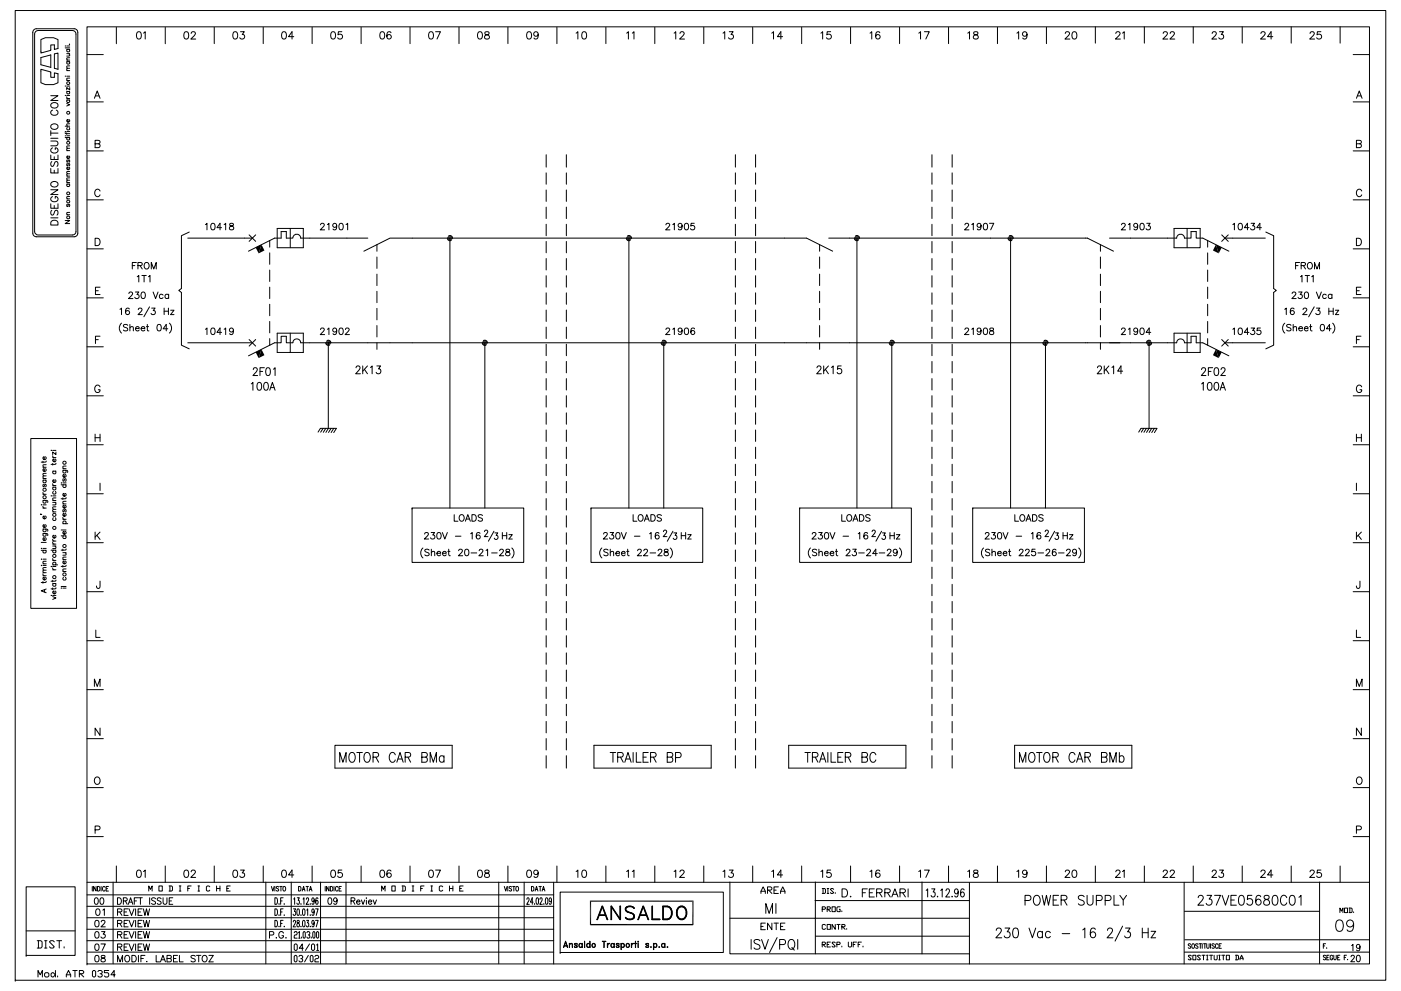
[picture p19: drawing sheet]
<svg xmlns="http://www.w3.org/2000/svg" width="420mm" height="297mm" viewBox="0 0 420 297" stroke-linecap="round" stroke-linejoin="round" font-family="sans-serif">
<g fill="none" stroke="#000" stroke-width=".3">
<path d="M4.6 3.2h411v290.6h-411zM10.1 8.9l.8-.3h11.4l.7 .3 .3 .5v60.5l-.1 .5-.7 .5-11.6 .1-.8-.3-.2-.5-.1-60.5zM10.7 9.5l.8-.4h10.2l.6 .2 .5 .6v59.5l-.1 .5-.7 .5h-10.5l-.7-.2-.4-.6v-59.4zM12.3 11.9l1.3-.6h2.5l1.3 .6v2.6l-1.1 .3v-1.3h-1.1v1.6l-2.9 .8zM15.2 16.4v3.8M15.2 16.5l-2.9 .8v2.1l2.9 .8M16.3 16.2l1.1-.3v4.9l-1.1-.3zM19.6 13.8h.1M19.5 14.4h1.4M20 18.5h.9M20 16.1h.9M20 14.8h.9"/>
<path d="M20 13.8h.9M20 18h.9M20.2 18.5l-.2 .5a.48 .48 0 0 0 .5 .2 .48 .48 0 0 0 .4-.2l-.2-.5M20.2 14.8l-.2 .5a.48 .48 0 0 0 .5 .3 .48 .48 0 0 0 .4-.3l-.2-.5M20.6 16.1l.3 .3-.1 .3-.8 .1M20.8 13.2v.1M20.9 19.7l-.8 .1-.1 .4 .3 .3M20.9 17.3l-.8 .1-.1 .3 .3 .3M26.1 8h384.6v280.9h-384.6zM26.1 16.4h4.9M34.9 8.2v4.9M41.2 9.6a.7 .7 0 0 1 1.1 .3l.1 .6a.98 .98 0 0 1-.6 1.2h-.3a1.41 1.41 0 0 1-.3-2.1z"/>
<path d="M43 9.9l.5-.4v2.2M49.6 8.2v4.9M55.4 9.6a.7 .7 0 0 1 1.1 .3l.1 .6a.99 .99 0 0 1-.6 1.2h-.2a1.39 1.39 0 0 1-.4-2.1zM57.3 10l.5-.5 .6 .1 .2 .3-.3 .8-1.1 1h1.5M64.3 8.2v4.9M70.1 9.6a.72 .72 0 0 1 1.1 .3l.1 .6a.98 .98 0 0 1-.7 1.2h-.2a1.43 1.43 0 0 1-.3-2.1zM72.1 9.5h1.2l-.7 .9a.73 .73 0 0 1 .6 1.1 .73 .73 0 0 1-1.3-.2M78.9 8.2v4.9M84.8 9.6a.7 .7 0 0 1 1 .3l.1 .6a.98 .98 0 0 1-.6 1.2h-.2a1.41 1.41 0 0 1-.3-2.1zM88.1 11h-1.6l1.1-1.5v2.2M93.6 8.2v4.9M99.5 9.6a.7 .7 0 0 1 1 .3l.1 .6a.98 .98 0 0 1-.6 1.2h-.2a1.41 1.41 0 0 1-.3-2.1z"/>
<path d="M102.5 9.5h-1l-.1 1a.78 .78 0 0 1 1.1-.1 .78 .78 0 0 1-.1 1.2 .78 .78 0 0 1-1.1-.3M108.3 8.2v4.9M114.2 9.6a.7 .7 0 0 1 1.1 .3l.1 .6a.98 .98 0 0 1-.7 1.2h-.2a1.39 1.39 0 0 1-.3-2.1zM117.3 9.8l-.2-.2a.7 .7 0 0 0-1 .3 1.27 1.27 0 0 0 .5 1.8 .68 .68 0 0 0 .8-.6 .68 .68 0 0 0-.7-.7 .68 .68 0 0 0-.7 .6M123 8.2v4.9M128.9 9.6a.7 .7 0 0 1 1 .3l.1 .6a.99 .99 0 0 1-.6 1.2h-.2a1.39 1.39 0 0 1-.3-2.1zM130.6 9.5h1.5l-1 2.2M137.7 8.2v4.9M143.5 9.6a.72 .72 0 0 1 1.1 .3l.1 .6a.98 .98 0 0 1-.7 1.2h-.2a1.39 1.39 0 0 1-.3-2.1zM145.5 9.6v.6l.6 .3a.63 .63 0 0 1 .7 .5 .63 .63 0 0 1-.5 .7l-.8-.1-.2-.3a1.07 1.07 0 0 1 1.3-1.1l.1-.4a.84 .84 0 0 0-1.2-.2zM152.3 8.2v4.9M158.3 9.6a.72 .72 0 0 1 1 .3l.1 .6a.98 .98 0 0 1-.6 1.2h-.2a1.39 1.39 0 0 1-.3-2.1z"/>
<path d="M161.4 10.2a.68 .68 0 0 1-.9 .6 .68 .68 0 0 1-.3-1 .68 .68 0 0 1 1.1 0l.1 .4a1.02 1.02 0 0 1-.8 1.5l-.4-.3M167 8.2v4.9M172.8 9.9l.5-.4v2.2M174.8 9.6a.7 .7 0 0 1 1 .3l.1 .6a.98 .98 0 0 1-.6 1.2h-.2a1.41 1.41 0 0 1-.3-2.1zM181.7 8.2v4.9M187.9 9.9l.6-.4v2.2M189.6 9.9l.5-.4v2.2M196.4 8.2v4.9M202.2 9.9l.5-.4v2.2M203.9 10l.5-.5 .6 .1 .2 .3-.3 .8-1.1 1h1.5M211.1 8.2v4.9M216.8 9.9l.5-.4v2.2"/>
<path d="M218.7 9.5h1.2l-.7 .9a.74 .74 0 0 1 .6 1.1 .74 .74 0 0 1-1.3-.2M225.7 8.2v4.9M231.4 9.9l.6-.4v2.2M234.7 11h-1.6l1.1-1.5v2.2M240.4 8.2v4.9M246.2 9.9l.5-.4v2.2M249.1 9.5h-1l-.1 1a.78 .78 0 0 1 1.1-.1 .78 .78 0 0 1-.1 1.2 .78 .78 0 0 1-1.1-.3M255.1 8.2v4.9M260.9 9.9l.5-.4v2.2M263.9 9.8l-.2-.2a.7 .7 0 0 0-1 .3 1.28 1.28 0 0 0 .5 1.8 .68 .68 0 0 0 .8-.6 .68 .68 0 0 0-.7-.7 .68 .68 0 0 0-.7 .6M269.8 8.2v4.9M275.5 9.9l.6-.4v2.2"/>
<path d="M277.2 9.5h1.5l-1 2.2M284.5 8.2v4.9M290.2 9.9l.6-.4v2.2M292.1 9.6v.6l.6 .3a.63 .63 0 0 1 .7 .5 .63 .63 0 0 1-.5 .7l-.8-.1-.2-.3a1.11 1.11 0 0 1 1.3-1.1l.1-.4a.84 .84 0 0 0-1.2-.2zM299.1 8.2v4.9M305 9.9l.5-.4v2.2M308 10.2a.69 .69 0 0 1-.9 .6 .69 .69 0 0 1-.3-1.1 .69 .69 0 0 1 1.1 .1l.1 .4a1.02 1.02 0 0 1-.8 1.5l-.5-.3M313.8 8.2v4.9M319.5 10l.4-.5 .6 .1 .2 .3-.3 .8-1 1h1.5M321.8 9.6a.72 .72 0 0 1 1 .3l.1 .6a.98 .98 0 0 1-.6 1.2h-.2a1.39 1.39 0 0 1-.3-2.1zM328.5 8v4.9M334.6 10l.5-.5 .6 .1 .2 .3-.3 .8-1.1 1h1.5"/>
<path d="M336.6 9.9l.6-.4v2.2M343.2 8v4.9M348.8 10l.5-.5 .6 .1 .2 .3-.3 .8-1.1 1h1.5M350.9 10l.5-.5 .6 .1 .2 .3-.3 .8-1.1 1h1.5M357.9 8v4.9M363.5 10l.4-.5 .7 .1 .2 .3-.3 .8-1.1 1h1.5M365.7 9.5h1.2l-.6 .9a.74 .74 0 0 1 .5 1.1 .74 .74 0 0 1-1.3-.2M372.5 8v4.9M378.2 10l.4-.5 .6 .1 .2 .3-.3 .8-1.1 1h1.5M381.7 11h-1.6l1.1-1.5v2.2M387.2 8v4.9M392.9 10l.4-.5 .6 .1 .3 .3-.4 .8-1 1h1.5"/>
<path d="M396.1 9.5h-1l-.1 1a.79 .79 0 0 1 1.2-.1 .79 .79 0 0 1-.2 1.2 .79 .79 0 0 1-1.1-.3M401.9 8v4.9M405.8 16.4h4.9M12.3 20.8l2.9 .8v1.6h1.1v-1.4l1.1 .3v2.7l-1.3 .6h-2.5l-1.3-.6zM15.2 28.7h2.2l-2.2 1.4h2.2M15.2 39.9h2.2M15.2 39.2v1.4M15.3 37.5a1.03 1.03 0 0 1 1.4-.4 1.03 1.03 0 0 1 .4 1.4 1.04 1.04 0 0 1-1.3 .3 1.04 1.04 0 0 1-.5-1.3zM15.3 31.2a1.04 1.04 0 0 1 1.4-.5 1.04 1.04 0 0 1 .5 1.4 1.05 1.05 0 0 1-1.4 .3 1.05 1.05 0 0 1-.5-1.2zM15.8 33a.78 .78 0 0 0-.6 .9 .78 .78 0 0 0 .9 .6 .9 .9 0 0 0 1.1-.2 .9 .9 0 0 0-.1-1.2l-.2-.1M19.6 39.5h.1M19.6 28.7h.1"/>
<path d="M19.6 25.9h.1M19.6 22.9h.1M19.5 37.8h1.4M19.5 39.8l.3 .3h1.1M20 31l.9 .4-.9 .4M20 39.8v.5M20 39.4h.9M20 30h.9M20 28.6h.9M20 27.4h.9M20 25.8h.9M20 22.8h.9"/>
<path d="M20 29l.4 .5M20 29.5h.9M20 24.1h.9M20 21.2h.9M20.2 38.2l-.2 .5a.48 .48 0 0 0 .5 .3 .48 .48 0 0 0 .4-.3l-.2-.5M20.2 30l-.2 .5a.48 .48 0 0 0 .5 .3 .48 .48 0 0 0 .4-.3l-.2-.5M20.2 27.4l-.2 .5a.48 .48 0 0 0 .5 .3 .48 .48 0 0 0 .4-.3l-.2-.5M20.7 35.8a.41 .41 0 0 1 .2 .7 .41 .41 0 0 1-.7 0 .41 .41 0 0 1 .2-.7v.8M20.9 26.2v.7l-.9-.7v.7M20.9 37.1l-.8 .1-.1 .3 .3 .3M20.9 23.4l-.8 .1-.1 .3 .3 .3M20.9 20.5h-.8l-.1 .3 .3 .4"/>
<path d="M26.1 30.5h4.9M28.3 29.5l.9-2.2 .8 2.2M28.6 28.7h1.1M405.8 30.5h4.9M406.8 29.5l.8-2.2 .9 2.2M407.1 28.7h1.1M15.2 56.9h2.2l-2.2 1.4h2.2M15.2 50.5v1.3h2.2v-1.3M15.2 46.5v1.3h2.2v-1.3M15.2 41.4h2.2M15.2 42.3h1.6a.73 .73 0 0 1 .6 .7 .73 .73 0 0 1-.6 .7h-1.6M15.3 54.8a1.03 1.03 0 0 1 1.4-.4 1.03 1.03 0 0 1 .4 1.4 1.04 1.04 0 0 1-1.3 .3 1.04 1.04 0 0 1-.5-1.3z"/>
<path d="M15.5 48.4a.8 .8 0 0 0-.3 .8 .8 .8 0 0 0 .6 .7l1-1.5h.3l.3 .6-.3 .9M15.8 58.9a.79 .79 0 0 0-.6 .9 .79 .79 0 0 0 .9 .7h.5a.78 .78 0 0 0 .8-.8 .78 .78 0 0 0-.8-.8v.5M15.8 44.3a.79 .79 0 0 0-.6 .9 .79 .79 0 0 0 .9 .7h.5a.78 .78 0 0 0 .8-.8 .78 .78 0 0 0-.8-.8v.5M16.3 47v.8M16.3 51v.8M19.6 40.8h.1M19.5 41.2h1.4M20 55.2h.9M20 40.7h.9M20 59.6h.9M20 54.7h.9M20 52.8h.9"/>
<path d="M20 45.1h.9M20.2 55.2l-.2 .5a.48 .48 0 0 0 .5 .2 .48 .48 0 0 0 .4-.2l-.2-.5M20.2 49l-.1 .7h.2l.4-.7 .2 .3-.2 .4M20.2 47.9l-.1 .7h.2l.4-.7 .2 .3-.2 .4M20.2 41.2l-.2 .5a.48 .48 0 0 0 .5 .3 .48 .48 0 0 0 .4-.3l-.2-.5M20.7 50.1a.41 .41 0 0 1 .2 .6 .41 .41 0 0 1-.7 0 .41 .41 0 0 1 .2-.6v.8M20.7 46.8a.41 .41 0 0 1 .2 .6 .41 .41 0 0 1-.7 0 .41 .41 0 0 1 .2-.6v.7M20.9 58.9l-.8 .1-.1 .3 .3 .3M20.9 54l-.8 .1-.1 .3 .3 .3M20.9 53.3l-.8 .1-.1 .3 .3 .3M20.9 52.1l-.8 .1-.1 .3 .3 .3M20.9 51.4l-.8 .1-.1 .3 .3 .3"/>
<path d="M20.9 44.4l-.8 .1-.1 .3 .3 .3M20.9 43.7l-.8 .1 .2 .6M26.1 59.9h4.9M26.1 45.2h4.9M29.5 43.1l.5 .4-.1 .5-1.4 .3v-2.2l1.4 .1 .1 .5-.2 .3-1.3 .1M30 57.3a.81 .81 0 0 0-.9-.6 .81 .81 0 0 0-.7 .9 .92 .92 0 0 0 .3 1.1 .92 .92 0 0 0 1.2-.1l.1-.2M163.8 46.4v3.7M163.8 51.8v3.4M163.8 56.9v3.5M169.9 46.4v3.7M169.9 51.8v3.4M169.9 56.9v3.5"/>
<path d="M220.5 46.4v3.7M220.5 51.8v3.4M220.5 56.9v3.5M226.6 46.4v3.7M226.6 51.8v3.4M226.6 56.9v3.5M279.5 46.4v3.7M279.5 51.8v3.4M279.5 56.9v3.5M285.5 46.4v3.7M285.5 51.8v3.4M285.5 56.9v3.5"/>
<path d="M405.8 59.9h4.9M405.8 45.2h4.9M407.7 43.1l.6 .4-.1 .5-1.4 .3v-2.2l1.4 .1 .1 .5-.2 .3-1.3 .1M408.4 57.3a.81 .81 0 0 0-1-.6 .81 .81 0 0 0-.6 .9 .92 .92 0 0 0 .3 1.1 .92 .92 0 0 0 1.2-.1l.1-.2M15.2 61.1v1.3h2.2v-1.3M15.2 65.3h2.2M15.3 66.4a1.2 1.2 0 0 1 2.1 .3v.8h-2.2zM15.5 63a.8 .8 0 0 0-.3 .8 .8 .8 0 0 0 .6 .7l1-1.5h.3l.3 .6-.3 .9M16.3 61.6v.8M19.5 66.1h1.4l-1.4 .9h1.4M20 64.4h.9M20.2 61.2l-.1 .7h.2l.4-.7 .2 .3-.2 .4"/>
<path d="M20.9 63.7h-.8l-.1 .4 .3 .3M26.1 74.6h4.9M28.5 71.4h.8a1.17 1.17 0 0 1 .7 1.1 1.17 1.17 0 0 1-.7 1.1h-.8zM39.7 79.6h.7M40.9 78.7h-1.2v1.9M41.4 79.6l1.1-.1 .1-.6-1.2-.2v1.9M42 79.6l.7 1M43.4 79l.2-.2a.94 .94 0 0 1 1.1 .8 .94 .94 0 0 1-.9 1 1.13 1.13 0 0 1-.4-1.6zM56.3 71.4h19.4M56.8 69.6l-2.4 1.1v15.8l-.8 .6 .8 .6v15.8l2.4 1.1M61.6 67.3l.5-.4v2M63.5 67a.62 .62 0 0 1 .9 .3l.1 .5a.84 .84 0 0 1-.7 1.1 1.22 1.22 0 0 1-.3-1.9z"/>
<path d="M66.5 68.2h-1.4l.9-1.3v2M67.2 67.3l.5-.4v2M69 67v.6l.8 .3 .3 .3a.63 .63 0 0 1-.7 .7 .63 .63 0 0 1-.5-.8l1-.5 .1-.4a.72 .72 0 0 0-1-.2zM74.7 70.4l2 1.9M76.7 70.4l-2 1.9M80.9 72.1v2M80.9 75.8v3.4M83.1 68.5h7.9v5.8h-7.9zM87 68.5v5.8M96.1 67.4l.2-.4 .6-.1 .3 .6-1.2 1.4h1.4M98.2 67.3l.4-.4v2M101 67.6a.61 .61 0 0 1-.9 .5 .61 .61 0 0 1-.2-1 .61 .61 0 0 1 1 .1l.1 .4a.92 .92 0 0 1-.8 1.3l-.3-.3"/>
<path d="M101.9 67a.77 .77 0 0 1 .9 .2 .77 .77 0 0 1 .1 .9l-.1 .4a.59 .59 0 0 1-.5 .4 .59 .59 0 0 1-.6-.4l-.1-.7zM103.8 67.3l.5-.4v2M109.1 75.3l7.9-3.9h124.9l7.8 3.9M110.3 71.4h-20.1a1.17 1.17 0 0 0-1.2-1.2 1.17 1.17 0 0 0-1.2 1.2h-1.9v-2h-1.6v2h-2l-7.8 3.9M113 73.3v2M113 77v3.5M134.2 71.4v.2a.77 .77 0 0 0 1.1 .4M134.5 70.7h.9l.3 .7M134.9 71.4v80.9M163.8 62.1v3.4M163.8 67.2v3.5M163.8 72.4v3.4"/>
<path d="M163.8 77.5v3.4M169.9 62.1v3.4M169.9 67.2v3.5M169.9 72.4v3.4M169.9 77.5v3.4M187.8 71.4l.1 .2a.74 .74 0 0 0 1.1 .4M188.2 70.7h.8l.4 .7M188.6 71.4v80.9M199.7 67.4l.2-.4 .6-.1 .3 .6-1.2 1.4h1.3M201.8 67.3l.4-.4v2M204.6 67.6a.61 .61 0 0 1-.9 .5 .61 .61 0 0 1-.2-1 .61 .61 0 0 1 1 .1l.1 .4a.92 .92 0 0 1-.8 1.3l-.4-.3M205.5 67a.62 .62 0 0 1 .9 .3l.1 .5a.84 .84 0 0 1-.7 1.1 1.26 1.26 0 0 1-.3-1.9z"/>
<path d="M208.2 66.9h-.9l-.1 .9a.69 .69 0 0 1 1-.1 .69 .69 0 0 1-.1 1.1 .69 .69 0 0 1-1-.3M220.5 62.1v3.4M220.5 67.2v3.5M220.5 72.4v3.4M220.5 77.5v3.4M226.6 62.1v3.4M226.6 67.2v3.5M226.6 72.4v3.4M226.6 77.5v3.4M245.8 73.3v2M245.8 77v3.5M248.5 71.4h77.6l7.8 3.9"/>
<path d="M256.2 71.4l.1 .2a.74 .74 0 0 0 1.1 .4M256.6 70.7h.7l.5 .7M257 71.4v80.9M279.5 62.1v3.4M279.5 67.2v3.5M279.5 72.4v3.4M279.5 77.5v3.4M285.5 62.1v3.4M285.5 67.2v3.5M285.5 72.4v3.4M285.5 77.5v3.4M289.4 67.4l.2-.4 .5-.1 .4 .6-1.2 1.4h1.3"/>
<path d="M291.4 67.3l.5-.4v2M294.2 67.6a.6 .6 0 0 1-.8 .5 .6 .6 0 0 1-.3-.9 .6 .6 0 0 1 1 0l.1 .4a.95 .95 0 0 1-.7 1.3l-.4-.3M295.2 67a.62 .62 0 0 1 .9 .3l.1 .5a.84 .84 0 0 1-.8 1.1 1.26 1.26 0 0 1-.2-1.9zM296.7 66.9h1.3l-.9 2M302.3 71.4v.2a.75 .75 0 0 0 1.2 .4M302.7 70.7h.8l.4 .7M303.1 71.4v80.9M330 73.3v2M330 77v3.5M332.7 71.4h20.2a1.17 1.17 0 0 1 1.2-1.2 1.17 1.17 0 0 1 1.1 1.2h2v-2h1.5v2h2l7.8 3.9M336.3 67.4l.2-.4 .6-.1 .4 .6-1.2 1.4h1.3M338.4 67.3l.5-.4v2"/>
<path d="M341.2 67.6a.61 .61 0 0 1-.8 .5 .61 .61 0 0 1-.3-1 .61 .61 0 0 1 1 .1l.1 .4a.92 .92 0 0 1-.7 1.3l-.4-.3M342.1 67a.62 .62 0 0 1 1 .3l.1 .5a.86 .86 0 0 1-.8 1.1 1.26 1.26 0 0 1-.3-1.9zM343.9 66.9h1l-.5 .8a.65 .65 0 0 1 .4 1 .65 .65 0 0 1-1.1-.2M352.1 68.5h7.8v5.8h-7.8zM356 68.5v5.8M362.2 72.1v2M362.2 75.8v3.4M366.4 70.4l2 1.9M367.4 71.4h12.1M368.4 70.4l-2 1.9M369.7 67.3l.5-.4v2M371.6 67a.62 .62 0 0 1 .9 .3l.1 .5a.84 .84 0 0 1-.7 1.1 1.22 1.22 0 0 1-.3-1.9z"/>
<path d="M374.6 68.2h-1.4l.9-1.3v2M375.2 66.9h1l-.5 .8a.65 .65 0 0 1 .6 .6 .65 .65 0 0 1-.5 .7 .65 .65 0 0 1-.8-.5M378.3 68.2h-1.4l.9-1.3v2M379.6 69.6l2.4 1.1v15.8l.8 .6-.8 .6v15.8l-2.4 1.1M388.5 79.6h.8M389.8 78.7h-1.3v1.9M390.2 79.6l1.1-.1 .2-.5-.4-.3h-.9v1.9M390.9 79.6l.6 1M392.3 79l.2-.2a.94 .94 0 0 1 1.1 .8 .94 .94 0 0 1-1 1 1.12 1.12 0 0 1-.3-1.6zM405.8 74.6h4.9M406.8 71.4h.7a1.17 1.17 0 0 1 .8 1.1 1.17 1.17 0 0 1-.8 1.1h-.7zM26.1 89.3h4.9"/>
<path d="M28.6 87.1h.9M30 86.1h-1.4v2.2h1.4M36 92.7l.4-.3v1.9M36.4 96.9a2 2 0 0 0 0 2.9M38.3 97.5l-.5-.3-.6 .1-.1 .6 1 .5 .2 .5-.5 .3-.8-.3M38.7 88l.1-.4 .6-.1 .4 .6-1.2 1.4h1.3M38.8 92.6l-.1-.2a.96 .96 0 0 0-1.2 .7 .96 .96 0 0 0 .7 1.2 .61 .61 0 0 0 .7-.6 .61 .61 0 0 0-.6-.6 .61 .61 0 0 0-.7 .5M39 98.3l.4-.4 .5 .1 .1 1.2M39 97.2v2M40.6 87.5h1l-.5 .8a.65 .65 0 0 1 .4 1 .65 .65 0 0 1-1.1-.2M40.6 98.4h1.2a.62 .62 0 0 0-.7-.5 .62 .62 0 0 0-.6 .7 .62 .62 0 0 0 .6 .6l.7-.3M41.2 83l.4-.4v1.9"/>
<path d="M41.5 92.8l.4-.4h.5l.2 .3-.3 .7-.9 .9h1.3M42.3 98.4h1.1a.63 .63 0 0 0-.6-.5 .63 .63 0 0 0-.6 .7 .63 .63 0 0 0 .6 .6l.6-.3M42.6 87.6a.63 .63 0 0 1 .9 .3l.1 .5a.84 .84 0 0 1-.7 1.1 1.25 1.25 0 0 1-.3-1.9zM42.6 82.6h1.3M43.2 82.6v1.9M43.9 97.9h.6M44.2 97.2v1.6l.1 .3 .4 .1M44.5 83l.5-.4v1.9M44.8 92l-1.7 3M45.4 80.6v-1.9l.7 1.9 .8-1.9v1.9M45.5 92.4h1l-.6 .7a.65 .65 0 0 1 .7 .6 .65 .65 0 0 1-.6 .7 .65 .65 0 0 1-.7-.5M45.9 87.5l.8 2 .7-2"/>
<path d="M47.3 97.3l.3-.1a1.01 1.01 0 0 1 .8 1 1.01 1.01 0 0 1-.8 1 1.24 1.24 0 0 1-.3-1.9zM48.9 88.5l-.6-.3a.69 .69 0 0 0-.5 .6 .69 .69 0 0 0 .5 .7l.6-.3M49.2 92.4v1.9M49.2 93.3h1.3M50.3 98.6h-1.4l1-1.4v2M50.5 92.4v1.9M50.6 88.5l-.7-.3a.68 .68 0 0 0-.4 .6 .68 .68 0 0 0 .4 .7l.7-.3M50.6 88.2v1.3M50.8 96.9a2 2 0 0 1 0 2.9M51.2 93h1l-1 1.3h1M61.6 98.7l.5-.4v2M63.5 98.4a.64 .64 0 0 1 .9 .3l.1 .5a.84 .84 0 0 1-.7 1.1 1.24 1.24 0 0 1-.3-1.9z"/>
<path d="M66.5 99.6h-1.4l.9-1.3v2M67.2 98.7l.5-.4v2M70 99a.6 .6 0 0 1-.8 .5 .6 .6 0 0 1-.3-.9 .6 .6 0 0 1 1 0l.1 .4a.95 .95 0 0 1-.7 1.3l-.4-.3M80.9 80.9v3.5M80.9 86.1v3.4M80.9 91.2v3.4M80.9 96.4v3.4M83.1 99.9h7.9v5.7h-7.9zM87 99.9v5.7M96.1 98.8l.4-.5 .6 .1 .1 .3-.2 .6-1 1h1.4M98.2 98.7l.4-.4v2M101 99a.61 .61 0 0 1-.9 .5 .61 .61 0 0 1-.2-1 .61 .61 0 0 1 1 .1l.1 .4a.92 .92 0 0 1-.8 1.3l-.3-.3"/>
<path d="M101.9 98.4a.69 .69 0 0 1 .7 0 .69 .69 0 0 1 .3 .7 .77 .77 0 0 1-.1 .9 .77 .77 0 0 1-.9 .2l-.3-.8zM103.6 98.8l.4-.5 .5 .1 .2 .3-.3 .6-.9 1h1.3M113 82.2v3.4M113 87.3v3.4M113 92.4v3.5M113 97.6v3.4M163.8 82.6v3.5M163.8 87.8v3.4M163.8 92.9v3.5M163.8 98v3.5M169.9 82.6v3.5M169.9 87.8v3.4"/>
<path d="M169.9 92.9v3.5M169.9 98v3.5M199.7 98.8l.4-.5 .5 .1 .2 .3-.2 .6-1 1h1.3M201.8 98.7l.4-.4v2M204.6 99a.61 .61 0 0 1-.9 .5 .61 .61 0 0 1-.2-1 .61 .61 0 0 1 1 .1l.1 .4a.92 .92 0 0 1-.8 1.3l-.4-.3M205.5 98.4a.64 .64 0 0 1 .9 .3l.1 .5a.84 .84 0 0 1-.7 1.1 1.28 1.28 0 0 1-.3-1.9zM208.3 98.6l-.1-.2a.64 .64 0 0 0-.9 .3l-.1 .5a.82 .82 0 0 0 .5 1.1 .61 .61 0 0 0 .7-.6 .61 .61 0 0 0-.6-.6 .61 .61 0 0 0-.6 .5M220.5 82.6v3.5M220.5 87.8v3.4M220.5 92.9v3.5M220.5 98v3.5M226.6 82.6v3.5"/>
<path d="M226.6 87.8v3.4M226.6 92.9v3.5M226.6 98v3.5M245.8 82.2v3.4M245.8 87.3v3.4M245.8 92.4v3.5M245.8 97.6v3.4M279.5 82.6v3.5M279.5 87.8v3.4M279.5 92.9v3.5M279.5 98v3.5M285.5 82.6v3.5"/>
<path d="M285.5 87.8v3.4M285.5 92.9v3.5M285.5 98v3.5M289.4 98.8l.3-.5 .6 .1 .2 .3-.3 .6-.9 1h1.3M291.4 98.7l.5-.4v2M294.2 99a.6 .6 0 0 1-.8 .5 .6 .6 0 0 1-.3-.9 .6 .6 0 0 1 1 0l.1 .4a.95 .95 0 0 1-.7 1.3l-.4-.3M295.2 98.4a.64 .64 0 0 1 .9 .3l.1 .5a.84 .84 0 0 1-.8 1.1 1.28 1.28 0 0 1-.2-1.9zM296.9 98.4v.6l.9 .3 .2 .3a.63 .63 0 0 1-.7 .7 .63 .63 0 0 1-.5-.9l1.2-.6-.1-.4zM330 82.2v3.4M330 87.3v3.4M330 92.4v3.5M330 97.6v3.4"/>
<path d="M336.3 98.8l.4-.5 .6 .1 .2 .3-.3 .6-.9 1h1.3M338.4 98.7l.5-.4v2M341.2 99a.61 .61 0 0 1-.9 .5 .61 .61 0 0 1-.2-1 .61 .61 0 0 1 1 .1l.1 .4a.92 .92 0 0 1-.7 1.3l-.4-.3M342.1 98.4a.64 .64 0 0 1 1 .3l.1 .5a.86 .86 0 0 1-.8 1.1 1.28 1.28 0 0 1-.3-1.9zM345.1 99.6h-1.4l.9-1.3v2M352.1 99.9h7.8v5.7h-7.8zM356 99.9v5.7M362.2 80.9v3.5M362.2 86.1v3.4M362.2 91.2v3.4M362.2 96.4v3.4M369.7 98.7l.5-.4v2"/>
<path d="M371.6 98.4a.64 .64 0 0 1 .9 .3l.1 .5a.84 .84 0 0 1-.7 1.1 1.24 1.24 0 0 1-.3-1.9zM374.6 99.6h-1.4l.9-1.3v2M375.2 98.3h1l-.5 .8a.65 .65 0 0 1 .5 1 .65 .65 0 0 1-1.2-.2M378 98.3h-.9l-.1 .9a.69 .69 0 0 1 1-.1 .69 .69 0 0 1-.1 1.1 .69 .69 0 0 1-1-.3M385.3 92.7l.5-.3v1.9M385.3 96.9a2 2 0 0 0 0 2.9M387.2 97.5l-.5-.3-.8 .3 .1 .5 1.2 .6v.3l-.5 .3-.8-.3M387.5 88l.2-.4 .5-.1 .4 .6-1.2 1.4h1.3M387.8 98.3l.5-.4 .5 .1v1.2M387.8 97.2v2M388.1 92.6l-.1-.2a.96 .96 0 0 0-1.2 .7 .96 .96 0 0 0 .7 1.2 .61 .61 0 0 0 .7-.6 .61 .61 0 0 0-.6-.6 .61 .61 0 0 0-.6 .5M389.5 87.5h1l-.6 .8a.65 .65 0 0 1 .7 .6 .65 .65 0 0 1-.6 .7 .65 .65 0 0 1-.7-.5"/>
<path d="M389.5 98.4h1.1a.63 .63 0 0 0-.7-.5 .63 .63 0 0 0-.5 .7 .63 .63 0 0 0 .6 .6l.6-.3M390 83l.5-.4v1.9M390.8 92.8l.3-.4h.6l.2 .3-.3 .7-.9 .9h1.3M391.2 98.4h1.1a.63 .63 0 0 0-.7-.5 .63 .63 0 0 0-.5 .7 .63 .63 0 0 0 .5 .6l.7-.3M391.4 82.6h1.3M391.4 87.6a.62 .62 0 0 1 1 .3v.5a.84 .84 0 0 1-.7 1.1 1.26 1.26 0 0 1-.3-1.9zM392.1 82.6v1.9M392.8 97.9h.6M393 97.2v1.6l.1 .3 .4 .1M393.4 83l.4-.4v1.9M394.1 92l-1.6 3M394.2 80.6v-1.9l.8 1.9 .7-1.9v1.9"/>
<path d="M394.8 87.5l.7 2 .8-2M394.8 92.4h1l-.5 .7a.66 .66 0 0 1 .6 .6 .66 .66 0 0 1-.6 .7 .66 .66 0 0 1-.7-.5M396.2 97.3l.3-.1a1.01 1.01 0 0 1 .7 1 1.01 1.01 0 0 1-.7 1 1.26 1.26 0 0 1-.3-1.9zM397.8 88.5l-.7-.3a.69 .69 0 0 0-.4 .6 .69 .69 0 0 0 .4 .7l.7-.3M398.5 93.3h1.3M398.5 92.4v1.9M399.2 98.6h-1.4l.9-1.4v2M399.4 88.5l-.6-.3a.69 .69 0 0 0-.5 .6 .69 .69 0 0 0 .5 .7l.6-.3M399.4 88.2v1.3M399.7 96.9a2 2 0 0 1 0 2.9M399.8 92.4v1.9M400.5 93h1l-1 1.3h1"/>
<path d="M405.8 89.3h4.9M406.8 87.1h.8M408.2 86.1h-1.4v2.2h1.4M26.1 118.6h4.9M26.1 103.9h4.9M28.6 101.8h.9M30 100.8h-1.4v2.2M30 116a.81 .81 0 0 0-.9-.6 .81 .81 0 0 0-.7 .9v.5a.8 .8 0 0 0 .8 .9 .8 .8 0 0 0 .8-.9h-.5M56.3 102.7h19.4M74.5 106.7l7.8-4h2v-1.9h1.6v1.9h1.9a1.17 1.17 0 0 1 1.2-1.1 1.17 1.17 0 0 1 1.2 1.1h262.7a1.17 1.17 0 0 1 1.2-1.1 1.17 1.17 0 0 1 1.1 1.1h2v-1.9h1.5v1.9h2l7.8 4M74.7 101.8l2 1.9M75.3 115.1l.6-.5v2.4"/>
<path d="M76 110.8l.4-.6 .6 .1 .2 .4-.3 .7-1 1.2h1.4M76.7 101.8l-2 1.9M77.4 114.7a.63 .63 0 0 1 1 .4l.1 .5a1.01 1.01 0 0 1-.8 1.4 1.55 1.55 0 0 1-.3-2.3zM78 111.3h.8M79.3 110.2h-1.3v2.4M79.4 114.7a.63 .63 0 0 1 1 .4l.1 .5a1.01 1.01 0 0 1-.8 1.4 1.55 1.55 0 0 1-.3-2.3zM80 110.3a.67 .67 0 0 1 1 .4l.1 .5a.98 .98 0 0 1-.8 1.4 1.63 1.63 0 0 1-.3-2.3zM80.9 117l.8-2.4 .8 2.4M80.9 101.5v2M81.2 116.2h1M82 110.7l.5-.5v2.4M97.7 102.7l.4 .7h.8"/>
<path d="M98.1 102.1l.1-.1a.78 .78 0 0 1 1 .7M98.5 102.7v25.7l-.8 1.2M106.8 110.2l.2-.4 .6-.1 .4 .7-1.3 1.6h1.4M108.8 109.7v2.3M109.3 110.7l.9 1.3M110.2 109.7l-1.4 1.6M111.1 110.1l.5-.4v2.3M113 109.7h1.1l-.6 .9a.74 .74 0 0 1 .6 1.1 .74 .74 0 0 1-1.3-.1M113 102.7v2M144.6 102.7l.3 .7h.9M145 102.1l.1-.1a.78 .78 0 0 1 1.1 .7M145.4 102.7v49.6"/>
<path d="M163.8 103.2v3.4M163.8 108.3v3.5M163.8 113.5v3.4M163.8 118.6v3.4M169.9 103.2v3.4M169.9 108.3v3.5M169.9 113.5v3.4M169.9 118.6v3.4M198.3 102.7l.3 .7h.8M198.7 102.1l.1-.1a.79 .79 0 0 1 1 .7M199.1 102.7v49.6M220.5 103.2v3.4"/>
<path d="M220.5 108.3v3.5M220.5 113.5v3.4M220.5 118.6v3.4M226.6 103.2v3.4M226.6 108.3v3.5M226.6 113.5v3.4M226.6 118.6v3.4M245 110.2l.2-.4 .6-.1 .3 .2 .1 .5-1.3 1.6h1.4M245.8 102.7v2M247 109.7v2.3M247.5 110.7l.9 1.3M248.4 109.7l-1.4 1.6"/>
<path d="M249.4 110.1l.5-.4v2.3M252.3 109.7h-1l-.1 1a.76 .76 0 0 1 1.1 0 .76 .76 0 0 1-.1 1.1 .76 .76 0 0 1-1.1-.2M266.7 102.7l.3 .7h.8M267.1 102.1l.1-.1a.79 .79 0 0 1 1 .7M267.5 102.7v49.6M279.5 103.2v3.4M279.5 108.3v3.5M279.5 113.5v3.4M279.5 118.6v3.4M285.5 103.2v3.4M285.5 108.3v3.5M285.5 113.5v3.4"/>
<path d="M285.5 118.6v3.4M312.7 102.7l.4 .7h.8M313.1 102.1l.2-.1a.78 .78 0 0 1 1 .7M313.5 102.7v49.6M329.1 110.2l.2-.4 .7-.1 .4 .7-1.4 1.6h1.4M330 102.7v2M331.2 109.7v2.3M331.6 110.7l1 1.3M332.6 109.7l-1.4 1.6M333.5 110.1l.5-.4v2.3M336.7 111.3h-1.5l1-1.6v2.3M344.6 102.7v25.7l-.8 1.2"/>
<path d="M345 102.1l-.2-.1a.78 .78 0 0 0-1 .7M345.4 102.7l-.5 .7h-.7M360.4 110.8l.4-.6 .6 .1 .2 .4-.3 .7-1 1.2h1.4M360.4 115.1l.5-.5v2.4M362.2 101.5v2M362.4 114.7a.63 .63 0 0 1 1 .4l.1 .5a1.01 1.01 0 0 1-.8 1.4 1.55 1.55 0 0 1-.3-2.3zM362.4 111.3h.8M363.7 110.2h-1.3v2.4M364.4 110.3a.65 .65 0 0 1 1 .4l.1 .5a1.01 1.01 0 0 1-.8 1.4 1.57 1.57 0 0 1-.3-2.3zM364.4 114.7a.63 .63 0 0 1 1 .4l.1 .5a1.01 1.01 0 0 1-.8 1.4 1.55 1.55 0 0 1-.3-2.3zM365.9 117l.8-2.4 .8 2.4M366.2 110.8l.4-.6 .6 .1 .2 .4-.3 .7-1 1.2h1.4"/>
<path d="M366.2 116.2h1M366.4 101.8l2 1.9M367.4 102.7h12.1M368.4 101.8l-2 1.9M405.8 118.6h4.9M405.8 103.9h4.9M406.8 101.8h.8M408.2 100.8h-1.4v2.2M408.4 116a.81 .81 0 0 0-1-.6 .81 .81 0 0 0-.6 .9v.5a.8 .8 0 0 0 .8 .9 .8 .8 0 0 0 .8-.9h-.6M9.2 131.4h13.8v51h-13.8zM12.9 138.2v.5M13.6 136.9a.46 .46 0 0 1 .2 .7 .46 .46 0 0 1-.7 0 .46 .46 0 0 1 .2-.7v.9"/>
<path d="M13.9 138.2l-.3 .3h-1.2M13.9 139.3l-1 .1v.3l.3 .4M15.4 135.1h.1M15.8 138.9v.5M15.8 135h1M15.8 137.2h1M15.8 136.6l.4 .6M16.6 137.6a.46 .46 0 0 1 .1 .7 .46 .46 0 0 1-.7 0 .46 .46 0 0 1 .1-.7l.1 .8M16.8 135.5v.7l-1-.7v.7M16.8 138.8l-.3 .4h-1.2M19.8 139.7l-.9 .1-.1 .3 .3 .4M26.1 133.3h4.9"/>
<path d="M28.5 130.1v2.2M28.5 131.2h1.5M30 130.1v2.2M95.4 129.5l.7-1.1h4.8l-.8 1.3M96.9 128.4l-.7 1.1M97.7 128.4l-.7 1.2M99.3 128.4l-.8 1.2M100.1 128.4l-.8 1.2M163.8 123.7v3.5M163.8 128.9v3.4M163.8 134v3.5M163.8 139.1v3.5"/>
<path d="M169.9 123.7v3.5M169.9 128.9v3.4M169.9 134v3.5M169.9 139.1v3.5M220.5 123.7v3.5M220.5 128.9v3.4M220.5 134v3.5M220.5 139.1v3.5M226.6 123.7v3.5M226.6 128.9v3.4M226.6 134v3.5M226.6 139.1v3.5"/>
<path d="M279.5 123.7v3.5M279.5 128.9v3.4M279.5 134v3.5M279.5 139.1v3.5M285.5 123.7v3.5M285.5 128.9v3.4M285.5 134v3.5M285.5 139.1v3.5M341.5 129.5l.7-1.1h4.8l-.8 1.3M343 128.4l-.7 1.1M343.8 128.4l-.7 1.2M345.4 128.4l-.8 1.2"/>
<path d="M346.2 128.4l-.8 1.2M405.8 133.3h4.9M406.8 131.2h1.5M406.8 130.1v2.2M408.3 130.1v2.2M12.2 154.1l.3 .1M12.5 151.4h.1M12.9 151.7l.4 .6M12.9 147.6l.4 .6M12.9 159.9l1.3 .1 .1 .5M12.9 158.6l1.3 .1 .1 .5M12.9 150l1.3 .1 .1 .5"/>
<path d="M12.9 151.3h1M12.9 143.9h1M12.9 152.3h1M12.9 148.2h1M12.9 143.4h1M12.9 140.1h1M13.1 159.9l-.2 .6a.53 .53 0 0 0 .5 .2 .53 .53 0 0 0 .4-.3l-.2-.5M13.1 158.6l-.2 .5a.53 .53 0 0 0 .5 .3 .53 .53 0 0 0 .4-.3l-.2-.5M13.1 150l-.2 .5a.53 .53 0 0 0 .5 .3 .53 .53 0 0 0 .4-.3l-.2-.5M13.1 145.2l-.2 .2 .1 .5 .4-.7h.4l.1 .4-.3 .3M13.1 143.9l-.2 .6 .5 .2 .4-.3-.2-.5M13.6 157.3a.45 .45 0 0 1 .2 .7 .45 .45 0 0 1-.7 0 .45 .45 0 0 1 .2-.7v.8"/>
<path d="M13.6 154.7a.46 .46 0 0 1 .2 .7 .46 .46 0 0 1-.7 0 .46 .46 0 0 1 .2-.7v.8M13.6 140.5a.45 .45 0 0 1 .2 .7 .45 .45 0 0 1-.7 0 .45 .45 0 0 1 .2-.7v.8M13.9 142.6l-1 .1v.4l.3 .3M13.9 141.9h-1v.4l.3 .3M15.4 148.7h.1M15.8 150.6h1M15.8 148.6h1M15.8 146h1M15.8 141.2h1M15.8 153.4h1M15.8 150h1M15.8 145.5h1"/>
<path d="M15.8 145l.4 .5M16 155.2l-.2 .5a.53 .53 0 0 0 .5 .3 .53 .53 0 0 0 .5-.3l-.2-.5M16 147.3l-.2 .5a.54 .54 0 0 0 .5 .3 .54 .54 0 0 0 .5-.3l-.2-.5M16 146l-.2 .5 .5 .4 .5-.3-.2-.6M16 141.2l-.2 .5 .5 .3 .5-.2-.2-.6M16.5 150.6l.3 .3-.1 .4h-.9M16.6 143.8a.46 .46 0 0 1 .1 .7 .46 .46 0 0 1-.7 0 .46 .46 0 0 1 .1-.7l.1 .8M16.8 152.7h-.9l-.1 .4 .3 .3M16.8 151.9l-.9 .1-.1 .3 .3 .4M16.8 149.2l-.9 .1-.1 .4 .3 .3M18.4 144.8h.1M18.3 158.9h1.5"/>
<path d="M18.3 145.3h1.5M18.8 155.1l.1 .3 .4 .3M18.8 141h1.4v.6M18.8 149.2v.5M18.8 157h1.5M18.8 144.7h1M18.8 155.7h1M18.8 151h1M18.8 140.5h1M19 157l-.1-.6a.52 .52 0 0 1 .4-.3 .52 .52 0 0 1 .5 .4l-.2 .5M19 152.7l-.2 .3 .2 .5 .4-.7h.4v.4l-.2 .3M19 145.3l-.1 .5a.52 .52 0 0 0 .4 .3 .52 .52 0 0 0 .5-.3l-.2-.5"/>
<path d="M19 143.5l-.2 .3 .2 .5 .4-.7h.4v.4l-.2 .3M19 141l-.1 .5a.53 .53 0 0 0 .4 .3 .53 .53 0 0 0 .5-.3l-.2-.5M19.6 159.3a.47 .47 0 0 1 .1 .7 .47 .47 0 0 1-.7 0 .47 .47 0 0 1 .1-.7l.2 .8M19.6 153.9a.46 .46 0 0 1 .2 .7 .46 .46 0 0 1-.7 0 .46 .46 0 0 1 .2-.7v.8M19.6 151.4a.47 .47 0 0 1 .1 .7 .47 .47 0 0 1-.7 0 .47 .47 0 0 1 .1-.7l.2 .9M19.6 147.9a.46 .46 0 0 1 .2 .7 .46 .46 0 0 1-.7 0 .46 .46 0 0 1 .2-.7v.8M19.6 142.2a.46 .46 0 0 1 .2 .7 .46 .46 0 0 1-.7 0 .46 .46 0 0 1 .2-.7v.9M19.8 150.3h-.9l-.1 .4 .3 .3M19.8 149.1l-.3 .4h-1.2M26.1 148h4.9M28.5 159.5v2.2M30 159.5l-1.5 1.5"/>
<path d="M30 144.8v2.2M123.6 152.3h33.5v16.3h-33.5zM123.6 152.3h.1M129.3 159.6h1l-.5 .8a.65 .65 0 0 1 .5 1 .65 .65 0 0 1-1.2-.2M131.3 159.7l.2-.1a1 1 0 0 1 .8 1 1 1 0 0 1-.8 1 1.26 1.26 0 0 1-.2-1.9zM132.7 159.6l.7 2 .8-2M136.2 154.3v1.9h1.1M137.9 154.5l.2-.2a.95 .95 0 0 1 1.1 .9 .95 .95 0 0 1-.9 1 1.14 1.14 0 0 1-.4-1.7zM139.6 156.2l.7-1.9 .8 1.9M139.8 155.6h1M141.1 160l.5-.4v2M141.5 154.3h.7a1.06 1.06 0 0 1 .6 .9 1.06 1.06 0 0 1-.6 1h-.7z"/>
<path d="M143.9 159.9v-.2a.96 .96 0 0 0-1.2 .7 .96 .96 0 0 0 .7 1.2 .61 .61 0 0 0 .6-.6 .61 .61 0 0 0-.5-.6 .61 .61 0 0 0-.7 .5M144.7 154.5l-.5-.2-.8 .2 .2 .5 1 .5-.1 .6-.6 .1-.5-.3M145.3 159.4l.3-.5h.4l.3 .4-1.1 1.5h1.1M148.1 159.2l-1.6 3M148.4 159.7h.9l-.5 .8a.59 .59 0 0 1 .5 .9 .59 .59 0 0 1-1.1-.1M150.7 159.6v2M152 159.6v2M163.8 144.3v3.4M163.8 149.4v3.5M163.8 154.6v3.4M163.8 159.7v3.4M169.9 144.3v3.4"/>
<path d="M169.9 149.4v3.5M169.9 154.6v3.4M169.9 159.7v3.4M177.2 152.3h33.5v16.3h-33.5zM177.2 152.3h.1M183 159.6h1l-.6 .8a.65 .65 0 0 1 .5 1 .65 .65 0 0 1-1.1-.2M184.9 159.7l.3-.1a1.01 1.01 0 0 1 .8 1 1.01 1.01 0 0 1-.8 1 1.22 1.22 0 0 1-.3-1.9zM186.3 159.6l.8 2 .7-2M189.9 154.3v1.9h1.1M191.5 154.5l.2-.2a.95 .95 0 0 1 1.2 .9 .95 .95 0 0 1-1 1 1.16 1.16 0 0 1-.4-1.7zM193.2 156.2l.8-1.9 .7 1.9M193.5 155.6h.9"/>
<path d="M194.8 160l.5-.4v2M195.2 154.3h.6a1.05 1.05 0 0 1 .7 .9 1.05 1.05 0 0 1-.7 1h-.6zM197.6 159.9l-.4-.3a1.03 1.03 0 0 0-.7 1 1.03 1.03 0 0 0 .6 1 .6 .6 0 0 0 .6-.6 .6 .6 0 0 0-.6-.6 .6 .6 0 0 0-.6 .5M198.4 154.5l-.5-.2-.8 .2 .1 .5 1.2 .7v.2l-.5 .3-.8-.3M199 159.4l.3-.5 .5 .1 .1 .3-.2 .6-.8 .9h1.1M201.8 159.2l-1.7 3M202.1 159.7h.8l-.4 .8a.59 .59 0 0 1 .4 .9 .59 .59 0 0 1-1-.1M204.3 159.6v2M205.6 159.6v2M220.5 144.3v3.4M220.5 149.4v3.5M220.5 154.6v3.4"/>
<path d="M220.5 159.7v3.4M226.6 144.3v3.4M226.6 149.4v3.5M226.6 154.6v3.4M226.6 159.7v3.4M239.8 152.3h33.5v16.3h-33.5zM239.8 152.3h.1M245.5 159.6h1.1l-.6 .8a.66 .66 0 0 1 .6 .6 .66 .66 0 0 1-.5 .7 .66 .66 0 0 1-.7-.5M247.5 159.7l.3-.1a1.01 1.01 0 0 1 .7 1 1.01 1.01 0 0 1-.7 1 1.22 1.22 0 0 1-.3-1.9zM248.9 159.6l.7 2 .8-2M252.4 154.3v1.9h1.2M254.1 154.5l.2-.2a.95 .95 0 0 1 1.2 .9 .95 .95 0 0 1-1 1 1.16 1.16 0 0 1-.4-1.7z"/>
<path d="M255.8 156.2l.7-1.9 .8 1.9M256.1 155.6h.9M257.4 160l.4-.4v2M257.8 154.3h.6a1.05 1.05 0 0 1 .7 .9 1.05 1.05 0 0 1-.7 1h-.6zM260.2 159.9l-.4-.3a1.02 1.02 0 0 0-.7 1 1.02 1.02 0 0 0 .6 1 .61 .61 0 0 0 .6-.7 .61 .61 0 0 0-.6-.6 .61 .61 0 0 0-.6 .6M260.9 154.5l-.4-.2-.9 .2 .2 .5 1.1 .7v.2l-.4 .3-.9-.3M261.5 159.4l.4-.5 .4 .1 .2 .3-.2 .6-.8 .9h1.1M264.4 159.2l-1.7 3M264.6 159.7h.9l-.5 .8a.59 .59 0 0 1 .5 .9 .59 .59 0 0 1-1-.1M266.9 159.6v2M268.2 159.6v2M279.5 144.3v3.4"/>
<path d="M279.5 149.4v3.5M279.5 154.6v3.4M279.5 159.7v3.4M285.5 144.3v3.4M285.5 149.4v3.5M285.5 154.6v3.4M285.5 159.7v3.4M291.7 152.3h33.5v16.3h-33.5zM291.7 152.3h.1M297.4 159.6h1.1l-.6 .8a.65 .65 0 0 1 .6 .6 .65 .65 0 0 1-.5 .6 .65 .65 0 0 1-.7-.4M299.4 159.7l.3-.1a1.01 1.01 0 0 1 .7 1 1.01 1.01 0 0 1-.7 1 1.26 1.26 0 0 1-.3-1.9zM300.8 159.6l.8 2 .7-2"/>
<path d="M304.3 154.3v1.9h1.2M306.2 154.3a.95 .95 0 0 1 1.2 .9 .95 .95 0 0 1-1 1 1.18 1.18 0 0 1-.2-1.9zM307.7 156.2l.8-1.9 .7 1.9M308 155.6h.9M309.3 160l.5-.4v2M309.7 154.3h.6a1.05 1.05 0 0 1 .7 .9 1.05 1.05 0 0 1-.7 1h-.6zM312.1 159.9l-.4-.3a1.02 1.02 0 0 0-.7 1 1.02 1.02 0 0 0 .6 1 .61 .61 0 0 0 .6-.7 .61 .61 0 0 0-.6-.6 .61 .61 0 0 0-.6 .6M312.8 154.5l-.4-.2-.9 .2 .2 .5 1.1 .7v.2l-.4 .3-.9-.3M313.4 159.4l.4-.5 .5 .1 .1 .3-.2 .6-.8 .9h1.1M316.3 159.2l-1.7 3M316.5 159.7h.9l-.5 .8a.59 .59 0 0 1 .5 .9 .59 .59 0 0 1-1-.1M318.8 159.6v2"/>
<path d="M320.1 159.6v2M405.8 148h4.9M406.8 144.8v2.2M406.8 159.5v2.2M408.3 159.5l-1.5 1.5M12.4 165h1.5M12.5 169.6h.1M12.5 167.7h.1M12.5 164.5h.1M12.4 162.6h1.5M12.9 172v.4l.4 .2M12.9 174.3v.5"/>
<path d="M12.9 169.5h1M12.9 167.6h1M12.9 164.4h1M12.9 172.6h1M12.9 171.7h1M12.9 169h1M13.1 165l-.2 .5a.54 .54 0 0 0 .5 .3 .54 .54 0 0 0 .4-.3l-.2-.5M13.4 176.8v.7M13.6 173a.45 .45 0 0 1 .2 .7 .45 .45 0 0 1-.7 0 .45 .45 0 0 1 .2-.7v.8M13.6 161.2a.46 .46 0 0 1 .2 .7 .46 .46 0 0 1-.7 0 .46 .46 0 0 1 .2-.7v.8M13.9 174.2l-.3 .4h-1.2M13.9 170.9l-1 .1v.3l.3 .4"/>
<path d="M13.9 170.1l-1 .1v.3l.3 .4M13.9 168.2l-1 .1v.4l.3 .3M13.9 176.6l-1.5 .5 1.5 .6M15.4 169.9h.1M15.3 164.9h1.5M15.4 178.5h.1M15.8 178.8l1 .4-1 .5M15.8 178.5h1M15.8 173.9v.5M15.8 176.2v.5M15.8 174.9h1M15.8 169.8h1"/>
<path d="M15.8 169.3h1.5M15.8 163.7h1M15.8 170.8h1M15.8 168h1M15.8 163.1h1M15.8 162.2h1M15.8 170.2l.4 .6M15.8 167.4l.1 .4 .3 .2M15.8 162.5l.4 .6M15.8 161.6l.4 .6M16 174.9l-.2 .5 .5 .3 .5-.2-.2-.6M16 169.3l-.2-.5 .5-.3 .5 .3-.2 .5"/>
<path d="M16 164.9l-.2 .5a.53 .53 0 0 0 .5 .3 .53 .53 0 0 0 .5-.3l-.2-.5M16.5 163.7l.3 .3-.1 .4h-.9M16.6 177.1a.47 .47 0 0 1 .1 .7 .47 .47 0 0 1-.7 0 .47 .47 0 0 1 .1-.7l.1 .9M16.6 160.4a.46 .46 0 0 1 .1 .7 .46 .46 0 0 1-.7 0 .46 .46 0 0 1 .1-.7l.1 .9M16.8 176.2l-.3 .3h-1.2M16.8 173.9l-.3 .3h-1.2M18.4 176.3h.1M18.3 175.8h1.5M18.3 160.6h1.5M18.8 176.3h1M18.8 164.6v.5M18.8 169.5v.5"/>
<path d="M18.8 165.7h1M18.8 171.3h1M18.8 167.7h1M19 173.1l-.1 .5a.53 .53 0 0 0 .4 .3 .53 .53 0 0 0 .5-.3l-.2-.5M19 160.6l-.1 .5a.53 .53 0 0 0 .4 .4 .53 .53 0 0 0 .5-.4l-.2-.5M19.5 165.7l.3 .3v.3l-1 .1M19.6 168.2a.45 .45 0 0 1 .2 .7 .45 .45 0 0 1-.7 0 .45 .45 0 0 1 .2-.7v.8M19.8 170.5l-.9 .1-.1 .4 .3 .3M19.8 167h-.9l-.1 .4 .3 .3M19.8 169.4l-.3 .4h-1.2M19.8 164.5l-.3 .4h-1.2M26.1 177.4h4.9"/>
<path d="M26.1 162.7h4.9M29.1 160.4l.9 1.3M30 174.2l-.1 2-.3 .2-.4-.1-.3-.7M126.8 164.3a2 2 0 0 0 0 2.9M127.3 160.1l.4-.5 .6 .1 .2 .3-.3 .6-.9 1h1.3M128.7 164.9l-.5-.3-.8 .3 .2 .5 .9 .3 .2 .6-.5 .3-.8-.3M129.4 165.7l.4-.4 .5 .1 .1 1.2M129.4 164.6v2M131 165.8h1.2a.63 .63 0 0 0-.7-.5 .63 .63 0 0 0-.6 .7 .63 .63 0 0 0 .6 .6l.7-.3M132.7 165.8h1.1a.56 .56 0 0 0-.5-.6 .56 .56 0 0 0-.6 .6l.1 .5 .4 .3 .6-.3M134.3 165.3h.6M134.6 164.6v1.6l.4 .4"/>
<path d="M136.6 160.7h1.6M137.6 165.1l.1-.4 .6-.1 .4 .6-1.2 1.4h1.3M139.6 164.7a.62 .62 0 0 1 .9 .3l.1 .5a.84 .84 0 0 1-.7 1.1 1.26 1.26 0 0 1-.3-1.9zM141.3 165.7h1.7M143.7 165.1l.2-.4 .6-.1 .3 .6-1.2 1.4h1.3M145.8 165l.4-.4v2M147.4 165.7h1.7M149.8 165.1l.2-.4 .6-.1 .4 .6-1.2 1.4h1.3M150.7 160.5h1.3M151.8 164.7v.6l.9 .2 .2 .4a.66 .66 0 0 1-.6 .7 .66 .66 0 0 1-.7-.7l.3-.4 .9-.4-.1-.4-.2-.1zM152.6 160.3h1l-1 1.3h1M153.5 164.3a2 2 0 0 1 0 2.9"/>
<path d="M163.8 164.8v3.5M163.8 170v3.4M163.8 175.1v3.5M169.9 164.8v3.5M169.9 170v3.4M169.9 175.1v3.5M180.5 164.3a2 2 0 0 0 0 2.9M181 160.1l.4-.5 .6 .1 .1 .3-.2 .6-1 1h1.3M182.4 164.9l-.5-.3-.8 .3 .1 .5 1.2 .6v.3l-.5 .3-.8-.3M183 165.7l.5-.4 .4 .1 .1 1.2M183 164.6v2M184.7 165.8h1.1a.56 .56 0 0 0-.6-.6 .56 .56 0 0 0-.5 .6l.1 .5 .4 .3 .6-.3"/>
<path d="M186.4 165.8h1.1a.57 .57 0 0 0-.7-.6 .57 .57 0 0 0-.4 .8l.4 .6 .7-.3M187.9 165.3h.7M188.2 164.6v1.6l.1 .3 .4 .1M190.3 160.7h1.6M191.2 165.1l.2-.4 .6-.1 .3 .6-1.2 1.4h1.3M193.1 165.1l.2-.4 .5-.1 .4 .6-1.2 1.4h1.3M195 165.7h1.6M197.4 165.1l.2-.4 .5-.1 .4 .6-1.2 1.4h1.3M199.3 164.7v.6l.9 .2 .2 .4a.63 .63 0 0 1-.7 .7 .63 .63 0 0 1-.5-.9l1.2-.6-.1-.4-.3-.1zM201 164.3a2.01 2.01 0 0 1 0 2.9M204.3 160.5h1.3M206.3 160.3h1l-1 1.3h1"/>
<path d="M220.5 164.8v3.5M220.5 170v3.4M220.5 175.1v3.5M226.6 164.8v3.5M226.6 170v3.4M226.6 175.1v3.5M243.1 164.3a2 2 0 0 0 0 2.9M243.6 160.1l.4-.5 .5 .1 .2 .3-.3 .6-.9 1h1.3M244.9 164.9l-.4-.3-.9 .3 .2 .5 1 .3 .1 .3v.3l-.4 .3-.9-.3M245.6 165.7l.5-.4 .4 .1 .1 1.2M245.6 164.6v2M247.3 165.8h1.1a.56 .56 0 0 0-.6-.6 .56 .56 0 0 0-.5 .6l.1 .5 .3 .3 .7-.3"/>
<path d="M249 165.8h1.1a.63 .63 0 0 0-.7-.5 .63 .63 0 0 0-.6 .7 .63 .63 0 0 0 .6 .6l.7-.3M250.5 165.3h.7M250.8 164.6v1.6l.1 .3 .4 .1M252.8 160.7h1.7M253.8 165.1l.2-.4 .5-.1 .4 .6-1.2 1.4h1.3M255.7 164.6h1.1l-.6 .8a.66 .66 0 0 1 .5 1 .66 .66 0 0 1-1.1-.2M257.5 165.7h1.7M259.9 165.1l.2-.4 .6-.1 .4 .6-1.2 1.4h1.3M263.1 165.9h-1.4l.9-1.3v2M263.7 165.7h1.7M266.1 165.1l.2-.4 .5-.1 .4 .6-1.2 1.4h1.3M266.9 160.5h1.3"/>
<path d="M268.8 160.3h1.1l-1.1 1.3h1.1M269.1 165.3a.6 .6 0 0 1-.8 .5 .6 .6 0 0 1-.3-.9 .6 .6 0 0 1 1 0l.1 .4a.95 .95 0 0 1-.8 1.3l-.3-.3M269.7 164.3a2 2 0 0 1 0 2.9M279.5 164.8v3.5M279.5 170v3.4M279.5 175.1v3.5M285.5 164.8v3.5M285.5 170v3.4M285.5 175.1v3.5M295 164.3a2.04 2.04 0 0 0 0 2.9M295.5 160.1l.4-.5 .5 .1 .2 .3-.3 .6-.9 1h1.3M296.8 164.9l-.4-.3-.9 .3 .1 .4 1.2 .7v.3l-.4 .3-.9-.3"/>
<path d="M297.5 165.7l.5-.4 .4 .1 .1 1.2M297.5 164.6v2M299.2 165.8h1.1a.57 .57 0 0 0-.7-.6 .57 .57 0 0 0-.4 .8l.4 .6 .7-.3M300.9 165.8h1.1a.63 .63 0 0 0-.7-.5 .63 .63 0 0 0-.6 .7 .63 .63 0 0 0 .6 .6l.7-.3M302.4 165.3h.7M302.7 164.6v1.6l.1 .3 .4 .1M304.7 160.7h1.7M305.7 165.1l.2-.4 .5-.1 .4 .6-1.2 1.4h1.3M307.6 165.1l.2-.4 .5-.1 .4 .6-1.2 1.4h1.3M310.4 164.6h-.9l-.1 .9a.69 .69 0 0 1 1.1-.1 .69 .69 0 0 1-.2 1.1 .69 .69 0 0 1-1-.3M311.3 165.7h1.7M313.7 165.1l.2-.4 .6-.1 .3 .6-1.2 1.4h1.3"/>
<path d="M316.7 164.9l-.1-.2a.62 .62 0 0 0-.9 .3v1.3a.61 .61 0 0 0 .9 .1 .61 .61 0 0 0-.2-1 .61 .61 0 0 0-.8 .5M317.4 165.7h1.7M318.8 160.5h1.3M319.9 165.1l.1-.4 .6-.1 .4 .6-1.2 1.4h1.3M320.7 160.3h1.1l-1.1 1.3h1.1M322.8 165.3a.61 .61 0 0 1-.8 .5 .61 .61 0 0 1-.2-1 .61 .61 0 0 1 1 .1v.4a.92 .92 0 0 1-.7 1.3l-.4-.3M323.5 164.3a2.01 2.01 0 0 1 0 2.9M405.8 177.4h4.9M405.8 162.7h4.9M407.3 160.4l1 1.3M407.8 174.2l-.1 2-.3 .2-.4-.1-.2-.7M26.1 192h4.9"/>
<path d="M28.7 188.8v2.3h1.3M163.8 180.3v3.4M163.8 185.4v3.4M163.8 190.5v3.5M163.8 195.7v3.4M169.9 180.3v3.4M169.9 185.4v3.4M169.9 190.5v3.5M169.9 195.7v3.4M220.5 180.3v3.4M220.5 185.4v3.4M220.5 190.5v3.5"/>
<path d="M220.5 195.7v3.4M226.6 180.3v3.4M226.6 185.4v3.4M226.6 190.5v3.5M226.6 195.7v3.4M279.5 180.3v3.4M279.5 185.4v3.4M279.5 190.5v3.5M279.5 195.7v3.4M285.5 180.3v3.4M285.5 185.4v3.4M285.5 190.5v3.5"/>
<path d="M285.5 195.7v3.4M405.8 192h4.9M406.8 188.8v2.3h1.3M26.1 206.7h4.9M28.3 205.7v-2.2l.9 2.2 .8-2.2v2.2M30 218.2v2.2l-1.5-2.2v2.2M163.8 200.8v3.4M163.8 206v3.4M163.8 211.1v3.4M163.8 216.2v3.5M169.9 200.8v3.4M169.9 206v3.4"/>
<path d="M169.9 211.1v3.4M169.9 216.2v3.5M220.5 200.8v3.4M220.5 206v3.4M220.5 211.1v3.4M220.5 216.2v3.5M226.6 200.8v3.4M226.6 206v3.4M226.6 211.1v3.4M226.6 216.2v3.5M279.5 200.8v3.4M279.5 206v3.4"/>
<path d="M279.5 211.1v3.4M279.5 216.2v3.5M285.5 200.8v3.4M285.5 206v3.4M285.5 211.1v3.4M285.5 216.2v3.5M405.8 206.7h4.9M406.8 205.7v-2.2l.8 2.2 .9-2.2v2.2M408.3 218.2v2.2l-1.5-2.2v2.2M26.1 236.1h4.9M26.1 221.4h4.9M28.5 233.2a.9 .9 0 0 1 1.2-.2 .9 .9 0 0 1 .3 1.2 .87 .87 0 0 1-1 .9 .87 .87 0 0 1-.7-1z"/>
<path d="M100.4 223.4h35.2v6.8h-35.2zM101.9 228.5v-2.9l.9 2.9 1-2.9v2.9M105.1 225.7l.2-.1a1.35 1.35 0 0 1 1.2 1.9 .94 .94 0 0 1-1 1 .94 .94 0 0 1-.9-1.2l.1-1zM107 225.6h1.7M107.8 225.6v2.9M109.6 225.7a1.06 1.06 0 0 1 1.2 .1 1.06 1.06 0 0 1 .3 1.2 1.02 1.02 0 0 1-.3 1.2 1.02 1.02 0 0 1-1.3 0l-.4-1.4zM111.9 226.9l1.4-.1 .2-.4-.1-.6-.4-.2h-1.1v2.9M112.7 226.9l.8 1.6M118.5 226.3a.92 .92 0 0 0-1.1-.8 .92 .92 0 0 0-.7 1.2 1.54 1.54 0 0 0 1 1.8l.5-.2 .3-.5M119 228.5l1-2.9 .9 2.9M119.4 227.5h1.2M121.5 226.9h1.1a.71 .71 0 0 0 .6-.6 .71 .71 0 0 0-.6-.7h-1.1v2.9"/>
<path d="M122.3 226.9l.9 1.6M127.6 226.9l.4 .3v1l-.4 .3h-1.1v-2.9h1.1a.71 .71 0 0 1 .6 .7 .71 .71 0 0 1-.6 .6h-1.1M129 228.5v-2.9l1 2.9 .9-2.9v2.9M133.1 226.9l-.2-.2a.89 .89 0 0 0-1.2 .8 .89 .89 0 0 0 1.2 .8l.2-.3M133.1 226.5v2M163.8 221.4v3.4M163.8 226.5v3.7M169.9 221.4v3.4M169.9 226.5v3.7M178.1 223.4h35.2v6.8h-35.2zM183 225.6h1.6M183.8 225.6v2.9"/>
<path d="M185.2 226.9l1.5-.1 .2-.4-.2-.7-1.5-.1v2.9M186.1 226.9l.8 1.6M187.4 228.5l.9-2.9 1 2.9M187.7 227.5h1.2M189.9 225.6v2.9M190.8 225.6v2.9h1.5M192.9 226.9h.9M194.4 225.6h-1.5v2.9h1.5M195.1 226.9l1.4-.1 .3-.4-.3-.7-1.4-.1v2.9M195.9 226.9l.9 1.6M201.2 226.9a.78 .78 0 0 1 .6 .8 .78 .78 0 0 1-.6 .8h-1.1v-2.9l1.4 .1 .3 .4-.3 .7-1.4 .1M202.6 227.1h1.1a.78 .78 0 0 0 .6-.8 .78 .78 0 0 0-.6-.7h-1.1v2.9"/>
<path d="M220.5 221.4v3.4M220.5 226.5v3.7M226.6 221.4v3.4M226.6 226.5v3.7M236.5 223.4h35.2v6.8h-35.2zM241.4 225.6h1.6M242.2 225.6v2.9M243.6 226.9l1.5-.1 .2-.4-.2-.7-1.5-.1v2.9M244.5 226.9l.8 1.6M245.8 228.5l.9-2.9 1 2.9M246.1 227.5h1.2M248.3 225.6v2.9"/>
<path d="M249.2 225.6v2.9h1.5M251.3 226.9h.9M252.8 225.6h-1.5v2.9h1.5M253.5 226.9l1.4-.1 .3-.4-.3-.7-1.4-.1v2.9M254.3 226.9l.9 1.6M259.6 226.9a.78 .78 0 0 1 .6 .8 .78 .78 0 0 1-.6 .8h-1.1v-2.9l1.4 .1 .3 .4-.3 .7-1.4 .1M262.7 226.3a.91 .91 0 0 0-1.1-.8 .91 .91 0 0 0-.7 1.2v.7a.91 .91 0 0 0 .7 1.1 .91 .91 0 0 0 1.1-.7M279.5 221.4v3.4M279.5 226.5v3.7M285.5 221.4v3.4M285.5 226.5v3.7M304.3 223.4h35.1v6.8h-35.1z"/>
<path d="M305.7 228.5v-2.9l1 2.9 .9-2.9v2.9M309 225.7l.2-.1a1.46 1.46 0 0 1 1 2.4l-.3 .3a1.13 1.13 0 0 1-1.2-.2 1.13 1.13 0 0 1-.2-1.3zM310.9 225.6h1.6M311.7 225.6v2.9M313.5 225.7l.2-.1a1.35 1.35 0 0 1 1.2 1.9 .94 .94 0 0 1-1.1 1 .94 .94 0 0 1-.8-1.2l.1-1zM315.7 226.9h1.1a.71 .71 0 0 0 .6-.6 .71 .71 0 0 0-.6-.7h-1.1v2.9M316.6 226.9l.8 1.6M322.4 226.3a.91 .91 0 0 0-1.1-.7 .91 .91 0 0 0-.7 1.1 1.53 1.53 0 0 0 1 1.8l.4-.2 .4-.5M322.9 228.5l.9-2.9 .9 2.9M323.2 227.5h1.2M325.4 226.9h1a.71 .71 0 0 0 .6-.6 .71 .71 0 0 0-.6-.7h-1v2.9M326.2 226.9l.8 1.6"/>
<path d="M331.4 226.9a.78 .78 0 0 1 .6 .8 .78 .78 0 0 1-.6 .8h-1.1v-2.9l1.5 .1 .2 .4-.2 .7-1.5 .1M332.8 228.5v-2.9l1 2.9 .9-2.9v2.9M335.7 226.9l.2-.2a.89 .89 0 0 1 1.2 .8 .89 .89 0 0 1-1.2 .8l-.2-.3M335.7 225.6v2.9M405.8 236.1h4.9M405.8 221.4h4.9M407 233.2a.9 .9 0 0 1 1.2-.2 .9 .9 0 0 1 .3 1.2 .87 .87 0 0 1-1 .9 .87 .87 0 0 1-.7-1zM26.1 250.8h4.9M28.5 248.7l1.3-.1 .2-.3-.1-.5-1.4-.2v2.2M34.9 259.6v4.9M49.6 259.6v4.9M64.3 259.6v4.9"/>
<path d="M78.9 259.6v4.9M93.6 259.6v4.9M108.3 259.6v4.9M123 259.6v4.9M137.7 259.6v4.9M152.3 259.6v4.9M167 259.6v4.9M181.7 259.6v4.9M196.4 259.6v4.9M211.1 259.6v4.9M225.7 259.6v4.9M240.4 259.6v4.9"/>
<path d="M255.1 259.6v4.9M269.8 259.6v4.9M284.5 259.6v4.9M299.1 259.6v4.9M313.8 259.6v4.9M328.5 259.6v4.9M343.2 259.6v4.9M357.9 259.6v4.9M372.5 259.6v4.9M387.2 259.6v4.9M401.9 259.6v4.9M405.8 250.8h4.9"/>
<path d="M406.8 248.7l1.3-.1 .2-.3-.1-.5-1.4-.2v2.2M7.8 265.8h14.7v20.6h-14.7zM7.8 279h14.7M26.1 268.2h139.9M26.1 271.7h139.9M26.1 278.5h139.9M26.1 275.1h139.9M26.1 264.5h384.5M27.7 265.7v1.4M28.5 269.2l.3-.1a1.05 1.05 0 0 1 .7 1 1.05 1.05 0 0 1-.7 1 1.33 1.33 0 0 1-.3-1.9zM28.7 275.9h.3a1.01 1.01 0 0 1 .7 .9 1.01 1.01 0 0 1-.7 1 1.26 1.26 0 0 1-.3-1.9zM28.7 279.3a.62 .62 0 0 1 .9 .3l.1 .5a.84 .84 0 0 1-.7 1.1 1.26 1.26 0 0 1-.3-1.9z"/>
<path d="M28.8 265.7v1.4l-.7-1.4v1.4M29 272.5a.62 .62 0 0 1 .9 .3l.1 .5a.86 .86 0 0 1-.8 1.1 1.26 1.26 0 0 1-.2-1.9zM29.2 265.7a.69 .69 0 0 1 .8 .7 .69 .69 0 0 1-.8 .7zM30.2 269.2l.3-.1a1.05 1.05 0 0 1 .7 1 1.05 1.05 0 0 1-.7 1 1.33 1.33 0 0 1-.3-1.9zM30.3 265.7v1.4M30.4 276.3l.3-.4h.4l.4 .3-.3 .7-.9 .9h1.3M30.5 279.2h1l-.6 .8a.65 .65 0 0 1 .5 1 .65 .65 0 0 1-1.1-.2M30.8 272.8l.5-.4v2M31.5 266a.41 .41 0 0 0-.5-.3 .41 .41 0 0 0-.3 .5v.4a.4 .4 0 0 0 .3 .5 .4 .4 0 0 0 .5-.4M31.8 266.4h.5M32.5 265.7h-.7v1.4h.7M33.9 264.4v24.4"/>
<path d="M35.2 269.1a1 1 0 0 1 1.2 1 1 1 0 0 1-1.2 1zM35.3 273.3h1.1l.1-.7-1.2-.2v2M35.3 276.8l1.1-.1 .1-.7-1.2-.1v1.9M35.9 273.3l.7 1.1M35.9 276.8l.7 1M37 270l1-.1v-.7l-1-.1v2M37.2 273.3h.8M37.2 276.8h.8M37.6 270l.6 1.1M38.4 272.4h-1.2v2h1.2M38.4 275.9h-1.2v1.9h1.2M38.4 279.2h-1.2v2h1.2"/>
<path d="M38.5 271.1l.7-2 .6 2M38.7 272.4l.8 2 .7-2M38.7 275.9l.8 1.9 .7-1.9M38.7 279.2l.8 2 .7-2M38.7 270.4h.9M40.3 270h.6M40.7 272.4v2M40.7 275.9v1.9M40.7 279.2v2M41.2 260.9a.7 .7 0 0 1 1.1 .3l.1 .5a.95 .95 0 0 1-.9 1.3 1.42 1.42 0 0 1-.3-2.1zM41.3 269.1h-1v2M41.4 273.3h.8"/>
<path d="M41.4 276.8h.8M41.5 269.1h1.2M42.1 269.1v2M42.6 272.4h-1.2v2h1.2M42.6 275.9h-1.2v1.9h1.2M42.6 279.2h-1.2v2h1.2M43 272.4l.5 2 .4-2 .5 2 .5-2M43 275.9l.5 1.9 .4-1.9 .5 1.9 .5-1.9M43 279.2l.5 2 .4-2 .5 2 .5-2M43 261.2l.5-.4v2.2M44.6 267.1v-1.5l.5 1 .5-1v1.5M44.9 269.1v2"/>
<path d="M46.6 269.4l-.4-.3-.7 .3 .1 .5 .9 .3 .1 .3v.3l-.4 .3-.7-.3M47.7 265.6h1v1.5h-1zM48.3 269.4l-.4-.3-.6 .1-.1 .5 .9 .5 .2 .6-.4 .3-.8-.3M48.9 269.1v1.4l.5 .6 .6-.3 .1-1.7M50.7 265.6h.8l.2 .2v1l-.2 .3h-.8M50.7 270h.7M51 265.6v1.5M51.8 269.1h-1.1v2h1.1M53.8 267.1h.5M53.8 265.6h.5M54 265.6v1.5M55.4 260.9a.7 .7 0 0 1 1.1 .3l.1 .5a.95 .95 0 0 1-.8 1.3 1.4 1.4 0 0 1-.4-2.1z"/>
<path d="M56.3 266.3h.5M57.3 261.3l.5-.5 .6 .1 .2 .3-.3 .7-1.1 1.1h1.5M57.3 265.6h-1v1.5M59.4 267.1h.5M59.4 265.6h.5M59.6 265.6v1.5M62.9 265.8l-.2-.2h-.5l-.3 .2v1l.3 .3h.5l.2-.3M64.9 266.3h1.1M64.9 265.6v1.5M66 265.6v1.5M68 266.3h.5M69 265.6h-1v1.5h1"/>
<path d="M70.1 260.9a.72 .72 0 0 1 1.1 .3l.1 .5a.95 .95 0 0 1-.9 1.3 1.44 1.44 0 0 1-.3-2.1zM72.1 260.8h1.2l-.7 .8a.73 .73 0 0 1 .6 1.2 .73 .73 0 0 1-1.3-.2M79.7 264.4v24.4M81.4 265.7l.4 1.4 .4-1.4M82.4 269.1a1.1 1.1 0 0 1 .9 .8 1.1 1.1 0 0 1-.3 1.1l-.6 .1zM82.4 272.4a1.08 1.08 0 0 1 .9 .8 1.08 1.08 0 0 1-.3 1.1l-.6 .1zM82.4 275.9a1.08 1.08 0 0 1 .9 .7 1.08 1.08 0 0 1-.3 1.1l-.6 .1zM82.4 265.7v1.4M83.6 265.9l-.3-.2-.4 .2v.3l.7 .5-.3 .4-.4-.2M83.7 270.9v.2zM83.7 274.2v.2zM83.7 277.6v.2z"/>
<path d="M83.9 265.7h.7M84.2 270h.4M84.2 273.3h.4M84.2 276.8h.4M84.3 265.7v1.4M84.8 260.9a.7 .7 0 0 1 1 .3l.1 .5a.95 .95 0 0 1-.8 1.3 1.42 1.42 0 0 1-.3-2.1zM84.9 269.1h-.7v2M84.9 272.4h-.7v2M84.9 275.9h-.7v1.9M85 279.7l-.1-.2a.73 .73 0 0 0-.8-.2 .73 .73 0 0 0-.5 .7v.5a.7 .7 0 0 0 .7 .7 .7 .7 0 0 0 .7-.7h-.5M85 265.8l.1-.1a.66 .66 0 0 1 .6 .7 .66 .66 0 0 1-.7 .6l-.2-.4zM85.2 270.9v.2z"/>
<path d="M85.2 274.2v.2zM85.2 277.6v.2zM87.3 264.4v24.4M88 276.3v-.3a.4 .4 0 0 1 .6 0 .4 .4 0 0 1 0 .6l-.7 1.2h.8M88 272.4h.6l-.3 .8a.57 .57 0 0 1 .4 .7 .57 .57 0 0 1-.7 .4l-.1-.3M88.1 269.5l.3-.4v2M88.1 262.3h-1.6l1.1-1.5v2.2M88.2 279.6l.2-.4h.5l.2 .4-.2 .6h-.5l-.2 .3v.7h.9M89.1 275.9v.6a.67 .67 0 0 1 .7 .6 .67 .67 0 0 1-.5 .7l-.2-.9 .7-.6-.1-.4zM89.1 269.1h.7l-.4 .8 .4 .2a.71 .71 0 0 1-.4 1l-.4-.4M89.2 272.5l.3-.1 .3 .4v1.2l-.3 .4-.4-.4zM89.5 265.7a.69 .69 0 0 1 .8 .7 .69 .69 0 0 1-.8 .7z"/>
<path d="M89.6 279.6l.2-.4v2M90.3 274.2v.2zM90.3 270.9v.2zM90.3 277.6v.2zM90.6 267.1l.4-1.4 .5 1.4M90.8 266.6h.5M90.9 272.5l.1-.1a1.29 1.29 0 0 1 0 2l-.3-.9zM90.9 275.9h.1a1.26 1.26 0 0 1 0 1.9l-.3-.8zM90.9 269.5l.3-.4v2M91.1 279.2l.5 .4v1.3l-.3 .3-.4-.3v-1.3zM91.8 265.7h.7M91.9 269.6v-.3a.4 .4 0 0 1 .6 0 .4 .4 0 0 1 0 .6l-.7 1.2h.8"/>
<path d="M91.9 275.9h.7l-.4 .7h.2a.73 .73 0 0 1-.2 1.2l-.4-.3M92 272.8l.3-.4v2M92 279.6l.2-.4h.5l.2 .4v.3l-.4 .3M92.1 265.7v1.4M92.7 267.1l.4-1.4 .5 1.4M92.9 266.6h.5M93.1 274.2v.2zM93.1 270.9v.2zM93.1 277.6v.2zM94 279.2l.5 .4v1.3l-.3 .3-.4-.3v-1.3zM94.2 273.1l-.1 .4a.51 .51 0 0 1-.6-.5 .51 .51 0 0 1 .6-.5l.1 1.5-.3 .4-.3-.3M94.2 269.7l-.1 .5a.51 .51 0 0 1-.6-.5 .51 .51 0 0 1 .6-.5l.1 1.5-.3 .4-.3-.3"/>
<path d="M94.2 276.5l-.1 .5a.52 .52 0 0 1-.6-.5 .52 .52 0 0 1 .6-.6l.1 .6a.97 .97 0 0 1-.4 1.3l-.2-.3M94.6 272.4h.8l-.6 2M94.6 275.9h.8l-.6 1.9M95.1 279.2l.5 .4v1.3l-.3 .3-.4-.3v-1.3zM95.3 269.4l-.2-.3a1.31 1.31 0 0 0 0 2 .59 .59 0 0 0 .3-.7 .59 .59 0 0 0-.6-.5l-.1 .5M96.1 264.4v24.4M97.5 265.7v1.4M98.6 269.2l.2-.1a1.05 1.05 0 0 1 .7 1 1.05 1.05 0 0 1-.7 1 1.33 1.33 0 0 1-.2-1.9zM98.7 265.7v1.4l-.8-1.4v1.4M99.1 265.7a.69 .69 0 0 1 .7 .7 .69 .69 0 0 1-.7 .7zM99.5 260.9a.7 .7 0 0 1 1 .3l.1 .5a.95 .95 0 0 1-.8 1.3 1.42 1.42 0 0 1-.3-2.1zM100.2 265.7v1.4"/>
<path d="M101.1 269.7a.54 .54 0 0 1-.8 .5 .54 .54 0 0 1-.2-.9 .54 .54 0 0 1 .9 .1l.1 .3a.94 .94 0 0 1-.7 1.4l-.3-.3M101.4 266a.41 .41 0 0 0-.5-.3 .41 .41 0 0 0-.3 .5v.4a.4 .4 0 0 0 .3 .5 .4 .4 0 0 0 .5-.4M101.7 266.4h.4M102.4 265.7h-.7v1.4h.7M102.5 260.8h-1l-.1 .9a.77 .77 0 0 1 1.1 0 .77 .77 0 0 1-.1 1.2 .77 .77 0 0 1-1.1-.3M103.8 264.4v24.4M105.3 270l1-.1 .1-.6-1.1-.2v2M105.9 270l.5 1.1M106.9 270.3h1.1a.52 .52 0 0 0-.5-.6 .52 .52 0 0 0-.6 .6l.1 .5 .4 .3 .6-.3M108.4 269.7l.5 1.4 .5-1.4M109.9 269.9v1.2M109.9 269.1v.2z"/>
<path d="M110.5 270.3h1l-.1-.4a.57 .57 0 0 0-.8 .1 .57 .57 0 0 0 .1 .8 .57 .57 0 0 0 .8 0M111.9 269.7l.5 1.4 .5-1.4M114.2 260.9a.7 .7 0 0 1 1.1 .3l.1 .5a.95 .95 0 0 1-.9 1.3 1.4 1.4 0 0 1-.3-2.1zM114.5 267.1v-1.5l.5 1 .5-1v1.5M117.3 261.1l-.2-.2a.7 .7 0 0 0-1 .3 1.28 1.28 0 0 0 .5 1.8 .68 .68 0 0 0 .8-.6 .68 .68 0 0 0-.7-.8 .68 .68 0 0 0-.7 .7M117.5 265.6h1v1.5h-1zM120.6 265.6h.7l.3 .2v1l-.3 .3h-.7M120.8 265.6v1.5M123.6 267.1h.5M123.6 265.6h.5M123.9 265.6v1.5M126.2 266.3h.5"/>
<path d="M127.2 265.6h-1v1.5M128.9 260.9a.7 .7 0 0 1 1 .3l.1 .5a.95 .95 0 0 1-.8 1.3 1.4 1.4 0 0 1-.3-2.1zM129.2 267.1h.5M129.2 265.6h.5M129.5 265.6v1.5M130.6 260.8h1.5l-1 2.2M132.8 265.8l-.3-.2h-.5l-.2 .2v1l.2 .3h.5l.3-.3M134.8 266.3h1M134.8 265.6v1.5M135.8 265.6v1.5M137.9 266.3h.5M138.9 265.6h-1v1.5h1"/>
<path d="M143.5 260.9a.72 .72 0 0 1 1.1 .3l.1 .5a.95 .95 0 0 1-.9 1.3 1.4 1.4 0 0 1-.3-2.1zM145.5 260.9v.6l.6 .2a.63 .63 0 0 1 .7 .6 .63 .63 0 0 1-.5 .7l-.8-.1-.2-.3a1.05 1.05 0 0 1 1.3-1.1l.1-.4a.84 .84 0 0 0-1.2-.2zM149.6 264.4v24.4M151.2 265.7l.5 1.4 .4-1.4M152.3 265.7v1.4M153.4 265.9l-.2-.2-.5 .2v.3l.7 .5-.2 .4-.5-.2M153.7 265.7h.8M154.1 265.7v1.4M154.9 265.8l.1-.1a.66 .66 0 0 1 .5 .7 .66 .66 0 0 1-.6 .6l-.2-.4zM157.2 264.4v24.4M158 269.6l.1-.3a.41 .41 0 0 1 .6 0 .41 .41 0 0 1-.1 .6l-.6 1.2h.7M158.3 260.9a.72 .72 0 0 1 1 .3l.1 .5a.95 .95 0 0 1-.8 1.3 1.4 1.4 0 0 1-.3-2.1z"/>
<path d="M159.4 265.7a.69 .69 0 0 1 .7 .7 .69 .69 0 0 1-.7 .7zM159.9 270.4h-.8l.5-1.3v2M160.3 270.9v.2zM160.5 267.1l.4-1.4 .4 1.4M160.6 266.6h.6M160.9 269.2l.2-.1a1.29 1.29 0 0 1 0 2l-.4-.9zM161.4 261.5a.68 .68 0 0 1-.9 .6 .68 .68 0 0 1-.3-1.1 .68 .68 0 0 1 1.1 .1l.1 .4a1.04 1.04 0 0 1-.8 1.5l-.4-.3M161.6 265.7h.8M161.9 269.6l.1-.3a.41 .41 0 0 1 .6 0 .41 .41 0 0 1-.1 .6l-.6 1.2h.8M162 265.7v1.4M162.6 267.1l.4-1.4 .4 1.4M162.7 266.6h.5"/>
<path d="M163.1 270.9v.2zM163.7 269.2l.2-.1a1.29 1.29 0 0 1 0 2l-.4-.9zM165.4 269.7l-.2 .5a.51 .51 0 0 1-.5-.5 .51 .51 0 0 1 .5-.5l.1 1.5-.3 .4-.3-.3M166 264.5v24.4M168 267.4h48.9v18.1h-48.9zM172.8 261.2l.5-.4v2.2M174.8 260.9a.7 .7 0 0 1 1 .3l.1 .5a.95 .95 0 0 1-.8 1.3 1.42 1.42 0 0 1-.3-2.1zM179.1 275.7l1.5-4.1 1.6 4.1M179.7 274.4h1.9M179.7 274.3h1.9M179.8 274.2h1.7M180.5 271.6h.2l1.6 4.1h-.2l-1.5-3.8-1.4 3.8h-.2z"/>
<path d="M183.2 271.6h.2l2.5 3.7v-3.7h.2v4.1h-.2l-2.5-3.8v3.8h-.2zM186 271.6v4.1l-2.7-4.1v4.1M187.6 272.1a1.57 1.57 0 0 1 2.5 .2 1.38 1.38 0 0 0-2.4 .3 2.33 2.33 0 0 0 1.9 1.1 1.04 1.04 0 0 1 .6 1.3 1.04 1.04 0 0 1-1.3 .7l-.8-.2-.5-.5a1.44 1.44 0 0 0 2.4-.4l-.3-.7-1.8-.7-.4-.6zM187.9 261.2l.6-.4v2.2M189.6 261.2l.5-.4v2.2M190.2 272.2a1.46 1.46 0 0 0-1.4-.6 1.46 1.46 0 0 0-1.2 1l.5 .6 1.1 .4a.99 .99 0 0 1 .9 1.2 .99 .99 0 0 1-1.2 .8l-.7-.1-.6-.5M190.2 272.2a1.79 1.79 0 0 0-2.7 0 1.03 1.03 0 0 0 .8 1.1l1.2 .4a.97 .97 0 0 1 .7 .8 .97 .97 0 0 1-.3 .9 1.79 1.79 0 0 1-2.4-.3M191.4 275.7l1.5-4.1 1.5 4.1M191.9 274.4h2M191.9 274.3h2M192 274.2h1.8M192.8 271.6h.2l1.6 4.1h-.3l-1.4-3.8-1.4 3.8h-.2z"/>
<path d="M195.5 271.6h.2v3.8h2.2v.3h-2.4zM195.5 275.5h2.4M195.6 271.6v4.1h2.3M198.7 271.7h1.5a2.11 2.11 0 0 1 1.3 1.9 2.11 2.11 0 0 1-1.3 1.9h-1.5M198.7 271.6h1.5a2.21 2.21 0 0 1 1.3 2 2.21 2.21 0 0 1-1.3 2.1h-1.5zM198.8 271.6h1.4a2.17 2.17 0 0 1 1.4 2 2.17 2.17 0 0 1-1.4 2.1h-1.4zM199 271.8h1.2a2.02 2.02 0 0 1 1.1 1.8 2.02 2.02 0 0 1-1.1 1.8h-1.2zM202.2 261.2l.5-.4v2.2M203.3 272.2a1.5 1.5 0 0 1 1.8-.5 1.5 1.5 0 0 1 .9 1.6 1.85 1.85 0 0 1-2 2.4 2.37 2.37 0 0 1-.7-3.5zM203.5 272.2a1.47 1.47 0 0 1 1.8 0 1.47 1.47 0 0 1 .4 1.8 1.37 1.37 0 0 1-1.5 1.4 1.37 1.37 0 0 1-1.1-1.8zM203.6 271.9a1.68 1.68 0 0 1 1.9 .2 1.68 1.68 0 0 1 .4 1.9 1.56 1.56 0 0 1-1.7 1.6 1.56 1.56 0 0 1-1.3-2l.1-.7zM203.6 272a1.59 1.59 0 0 1 1.9 .2 1.59 1.59 0 0 1 .4 1.8 1.48 1.48 0 0 1-1.7 1.5 1.48 1.48 0 0 1-1.2-1.9l.1-.7z"/>
<path d="M203.9 261.3l.5-.5 .6 .1 .2 .3-.3 .7-1.1 1.1h1.5M216.8 261.2l.5-.4v2.2M218.7 260.8h1.2l-.7 .8a.73 .73 0 0 1 .6 1.2 .73 .73 0 0 1-1.3-.2M218.9 264.4v21.5h71.8M218.9 275.2h71.8M228.2 267.8v-.7l.7-1.3 .6 1.3v.7M228.2 267.1h1.3M228.2 277.7h.7M229.5 276.7h-1.3v2h1.3M229.7 273.8v-3l1 3 1-3v3M230.2 266.8h.9l.4-.3v-.4l-.4-.3h-.9v2M230.5 266.8l1 1"/>
<path d="M231.4 261.2l.6-.4v2.2M231.5 276.7v2l-1.3-2v2M232.1 266.8h.7M232.1 276.7h1.3M232.7 270.8v3M232.8 276.7v2M233.4 265.8h-1.3v2h1.3M234.1 267.8v-.7l.6-1.3 .7 1.3v.7M234.1 267.1h1.3M234.1 277.7h.6M234.7 262.3h-1.6l1.1-1.5v2.2M235.4 276.7h-1.3v2h1.3"/>
<path d="M244.4 269.9h46.3M244.5 264.4v21.5M246.2 261.2l.5-.4v2.2M246.6 266.3h.7l.3 .3v.9l-.3 .3h-.7M246.6 272.5h.7l.3-.4-.3-.3h-.7v1.5M246.8 266.3v1.5M247.6 277.3l-.3-.2-.7 .2v1l.2 .3 .8-.3M248.1 277.1h.9v1.5h-.9zM248.1 272.5h.7l.2-.4-.2-.3h-.7v1.5M248.1 267.8h.4M248.1 266.3h.4M248.3 266.3v1.5"/>
<path d="M248.3 272.5l.7 .8M249.1 260.8h-1l-.1 .9a.77 .77 0 0 1 1.1 0 .77 .77 0 0 1-.1 1.2 .77 .77 0 0 1-1.1-.3M249.5 271.8h1v1.5h-1zM250 266.6l-.2-.3h-.5l-.3 .3 1 .9-.2 .3h-.5l-.3-.3M250.5 277.1v1.5l-1-1.5v1.5M250.5 267.5v.3M251 277.1h1M251.5 277.1v1.5M252 271.8h-.8l-.2 .3v.9l.2 .3h.8v-.8h-.3M252.5 277.8h.7l.2-.5-.2-.2h-.7v1.5M252.5 273v.3M252.5 266.4h.9a1.3 1.3 0 0 1 .8 1.2 1.3 1.3 0 0 1-.8 1.3h-.9z"/>
<path d="M252.7 277.8l.7 .8M253.9 278.3v.3M255.1 268.6v.3zM258.6 267.6h.9M260.1 266.4h-1.5v2.5M260.7 267.6h.9M260.9 261.2l.5-.4v2.2M262.2 266.4h-1.5v2.5h1.5M262.9 267.6l1.4-.1 .2-.4-.1-.4-.4-.3h-1.1v2.5M263.7 267.6l.8 1.3M263.9 261.1l-.2-.2a.7 .7 0 0 0-1 .3 1.3 1.3 0 0 0 .5 1.8 .68 .68 0 0 0 .8-.6 .68 .68 0 0 0-.7-.8 .68 .68 0 0 0-.7 .7M265.4 267.6l1.4-.1 .2-.6-.6-.5h-1v2.5"/>
<path d="M266.2 267.6l.8 1.3M267.5 268.9l.9-2.5 .9 2.5M267.8 268.1h1.2M269.9 267.6l1.4-.1 .2-.6-.6-.5h-1v2.5M270.7 267.6l.8 1.3M272.3 266.4v2.5M275.5 261.2l.6-.4v2.2M276.5 264.4v21.5M277.2 260.8h1.5l-1 2.2M277.8 266.9l.4-.5v2.5M279.4 266.4h1l-.5 1a.7 .7 0 0 1 .6 1 .7 .7 0 0 1-1.3 0M281.2 268.6v.3z"/>
<path d="M282.1 266.9l.5-.5v2.5M283.7 267l.3-.6 .6 .1 .1 .4-.2 .8-.9 1.2h1.2M285.5 268.6v.3zM287.4 267.2l-.3 .6a.68 .68 0 0 1-.9-.6 .68 .68 0 0 1 .9-.7l.3 .7a1.18 1.18 0 0 1-.7 1.7l-.4-.4M289.1 266.8l-.1-.3-.4-.1a1.48 1.48 0 0 0 .1 2.5 .72 .72 0 0 0 .5-.9 .72 .72 0 0 0-.9-.5l-.2 .6M290.2 261.2l.6-.4v2.2M290.7 264.6v24.3M292.1 260.9v.6l.6 .2a.63 .63 0 0 1 .7 .6 .63 .63 0 0 1-.5 .7l-.8-.1-.2-.3a1.08 1.08 0 0 1 1.3-1.1l.1-.4a.84 .84 0 0 0-1.2-.2zM298.8 278.9l.5-.7h.5l.4 .2a.96 .96 0 0 1-.3 1.3l-1.2 1.4h1.7M301.4 278.2h1.4l-.7 1.1a.92 .92 0 0 1 .7 1.4 .92 .92 0 0 1-1.6-.2M304.1 278.3a.82 .82 0 0 1 1.2 .4 2.75 2.75 0 0 1-.2 2.3 .85 .85 0 0 1-1.3-.5 2.65 2.65 0 0 1 .3-2.2zM305 261.2l.5-.4v2.2"/>
<path d="M307.4 269.9h1.1a.78 .78 0 0 0 .7-.8 .78 .78 0 0 0-.7-.7h-1.1v2.9M308 261.5a.69 .69 0 0 1-.9 .6 .69 .69 0 0 1-.3-1.1 .69 .69 0 0 1 1.1 .1l.1 .4a1.04 1.04 0 0 1-.8 1.5l-.5-.3M308.6 278.2l1 2.9 1-2.9M310.4 268.5l.3-.1a1.48 1.48 0 0 1 1.3 1.4 1.48 1.48 0 0 1-1.3 1.5 1.81 1.81 0 0 1-.3-2.8zM312.6 268.4l.6 2.9 .6-2.9 .6 2.9 .7-2.9M312.6 279.6a.93 .93 0 0 0-1.5 .2 .93 .93 0 0 0 .8 1.3l.7-.4M312.6 279.1v2M315 279.6a.93 .93 0 0 0-1.5 .2 .93 .93 0 0 0 .8 1.3l.7-.4M315.8 269.8h1M317.5 268.4h-1.7v2.9h1.7M318.2 269.8h1.2a.7 .7 0 0 0 .6-.7 .7 .7 0 0 0-.6-.7h-1.2v2.9M318.5 279.8h2.3"/>
<path d="M319.1 269.8l.9 1.5M319.5 261.3l.4-.5 .6 .1 .2 .3-.3 .7-1 1.1h1.5M321.8 260.9a.72 .72 0 0 1 1 .3l.1 .5a.95 .95 0 0 1-.8 1.3 1.4 1.4 0 0 1-.3-2.1zM324.7 278.7l.6-.5v2.9M325.2 268.8a.95 .95 0 0 0-1-.5 .95 .95 0 0 0-.8 .8l.2 .4 1.3 .6a.7 .7 0 0 1 .2 .7 .7 .7 0 0 1-.6 .5h-.5l-.6-.4M326 268.4v2.1a.89 .89 0 0 0 .9 .8 .89 .89 0 0 0 .9-.8v-2.1M328.5 278.6a.74 .74 0 0 0-1.1-.3 1.84 1.84 0 0 0 .3 2.8 .85 .85 0 0 0 1-.8 .85 .85 0 0 0-.8-.9 .85 .85 0 0 0-.9 .7M328.8 269.9h1.1a.78 .78 0 0 0 .7-.8 .78 .78 0 0 0-.7-.7h-1.1v2.9M331.4 269.9h1.2a.78 .78 0 0 0 .6-.8 .78 .78 0 0 0-.6-.7h-1.2v2.9M332.1 278.9l.5-.7 .9 .2a.96 .96 0 0 1-.2 1.3l-1.3 1.4h1.8M334.1 268.4v2.9h1.5M334.6 261.3l.5-.5 .6 .1 .2 .3-.3 .7-1.1 1.1h1.5"/>
<path d="M335.8 268.4l1.1 1.4v1.5M336.6 261.2l.6-.4v2.2M336.7 277.6l-2.3 4.5M337.5 278.2h1.4l-.7 1.1a.92 .92 0 0 1 .7 1.4 .92 .92 0 0 1-1.6-.2M337.9 268.4l-1 1.4M342.6 278.2v2.9M342.6 279.6h1.7M344.3 278.2v2.9M345.2 279.1h1.4l-1.4 2h1.4M348.8 261.3l.5-.5 .6 .1 .2 .3-.3 .7-1.1 1.1h1.5M350.9 261.3l.5-.5 .6 .1 .2 .3-.3 .7-1.1 1.1h1.5M355.1 264.5v24.4"/>
<path d="M355.2 273.2h40.4M359.3 269.1l.5-.7h.6l.3 .2a.98 .98 0 0 1-.2 1.3l-1.3 1.4h1.8M362 268.4h1.4l-.8 1.1a.92 .92 0 0 1 .7 1.4 .92 .92 0 0 1-1.6-.1M363.5 261.3l.4-.5 .7 .1 .2 .3-.3 .7-1.1 1.1h1.5M364.2 268.4h1.8l-1.2 2.9M365.7 260.8h1.2l-.6 .8a.73 .73 0 0 1 .5 1.2 .73 .73 0 0 1-1.3-.2M366.5 268.4l1 2.9 1-2.9M369.2 269.8h1M370.8 268.4h-1.6v2.9h1.6M371.8 268.5l.6-.1a1.69 1.69 0 0 1 .7 2.4l-.7 .5a1.27 1.27 0 0 1-.9-1.9zM375.4 268.4h-1.2l-.1 1.2 .7-.3a.99 .99 0 0 1 .9 1.1 .99 .99 0 0 1-1 .9l-.8-.5M378.1 268.8a.72 .72 0 0 0-1.1-.3 1.84 1.84 0 0 0 .3 2.8 .85 .85 0 0 0 1-.7 .85 .85 0 0 0-.8-1 .85 .85 0 0 0-.9 .7"/>
<path d="M378.2 261.3l.4-.5 .6 .1 .2 .3-.3 .7-1.1 1.1h1.5M379.2 268.5a.61 .61 0 0 0 .3 1 1.04 1.04 0 0 1 1.1 .5 1.04 1.04 0 0 1-.1 1.2 .9 .9 0 0 1-1.4-.1 .9 .9 0 0 1 .3-1.3l.8-.3a.61 .61 0 0 0 .3-1zM381.7 262.3h-1.6l1.1-1.5v2.2M381.9 268.5l.6-.1a1.79 1.79 0 0 1 0 2.9h-.3a2.01 2.01 0 0 1-.3-2.8zM385.9 269.1a.97 .97 0 0 0-1.1-.7 .97 .97 0 0 0-.8 1.1v.7a.97 .97 0 0 0 .8 1.1 .97 .97 0 0 0 1.1-.7M387 268.5l.7-.1a1.75 1.75 0 0 1-.2 2.9 1.77 1.77 0 0 1-.5-2.8zM389.5 268.9l.7-.5v2.9M392.9 261.3l.4-.5 .6 .1 .3 .3-.4 .7-1 1.1h1.5M395.7 264.4v24.4M396.1 260.8h-1l-.1 .9a.78 .78 0 0 1 1.2 0 .78 .78 0 0 1-.2 1.2 .78 .78 0 0 1-1.1-.3M401.1 275.9a1.1 1.1 0 0 1 1.6 .5 2.79 2.79 0 0 1-.3 2.6 1.1 1.1 0 0 1-1.7-.5 2.81 2.81 0 0 1 .4-2.6zM401.8 273.5v-1.3l.5 .9 .4-.9v1.3"/>
<path d="M403.2 272.2h.9v1.3h-.9zM404.6 272.2h.7l.2 .2v.9l-.2 .2h-.7M404.8 272.2v1.3M405.9 276.9a1.06 1.06 0 0 1-1.4 .9 1.06 1.06 0 0 1-.4-1.7 1.06 1.06 0 0 1 1.7 .1 3.1 3.1 0 0 1-.3 2.8 1 1 0 0 1-1.5-.3M405.9 273.3v.2M4.6 293.8h.1M7.8 286.4h.1M11.2 282h1.1l.3 .3v1.5l-.3 .4h-1.1M11.4 292.8v-1.9l.7 1.3 .6-1.3v1.9M11.5 282v2.2M13.4 282h.7M13.4 284.2h.7"/>
<path d="M13.7 291.5h.6l.4 .4v.6l-.4 .3h-.6l-.3-.3v-.6zM13.7 282v2.2M15.3 291.9l.7-.4 .6 .7-.6 .6h-.3l-.4-.3zM16.3 282.3l-.4-.3h-.7l-.4 .3 1.5 1.5-.4 .4h-.7l-.4-.4M16.6 290.9v1.9M17 282h1.5M17.3 292.5v.3M17.8 282v2.2M19.2 283.8v.4M19.9 292.8v-.6l.6-1.3 .7 1.3v.6M19.9 292.2h1.3M21.8 290.9h1.3"/>
<path d="M22.5 290.9v1.9M23.8 291.9h1l.3-.4v-.3l-.3-.3h-1v1.9M24.1 291.9l1 .9M26.1 288.9h.1M26.1 285.4h139.9M26.1 282h139.9M28 290.9l.7 .3v1.3l-.3 .3-.7-.3v-1.3zM28.7 283l.3-.1a1.01 1.01 0 0 1 .7 1 1.01 1.01 0 0 1-.7 1 1.26 1.26 0 0 1-.3-1.9zM28.7 286.4h.3a1.01 1.01 0 0 1 .7 .9 1.01 1.01 0 0 1-.7 1 1.26 1.26 0 0 1-.3-1.9zM29.3 291.2l.4-.3h.6l.4 .3v.3l-.7 .4M30.3 282.9h1.3l-.9 2M30.3 291.9l.4 .3v.3l-.4 .3h-.6l-.4-.3"/>
<path d="M30.5 286.4v.6l.8 .3 .3 .4a.66 .66 0 0 1-.7 .6 .66 .66 0 0 1-.6-.6l.3-.4 .9-.5-.1-.4zM32.6 290.9h-1.3v.6h1l.3 .4v.6l-.3 .3h-.7l-.3-.3M34.6 292.2h-1.3l.9-1.3v1.9M35.3 280.2l1.1-.1 .1-.7-1.2-.2v2M35.3 283.9l1.1-.1 .1-.7-1.2-.2v2M35.3 288.3v-1.9l.7 1.9 .8-1.9v1.9M35.9 280.2l.7 1M35.9 283.9l.7 1M37.2 280.2h.8M37.2 283.9h.8M37.8 286.4a.94 .94 0 0 1 1.1 .9 .94 .94 0 0 1-.9 1 1.17 1.17 0 0 1-.2-1.9zM38.4 282.9h-1.2v2h1.2"/>
<path d="M38.7 282.9l.8 2 .7-2M39.5 286.4h.7a1.04 1.04 0 0 1 .7 .9 1.04 1.04 0 0 1-.7 1h-.7zM40.7 282.9v2M41.4 280.2h.8M41.4 283.9h.8M41.5 286.4v1.9M42.3 287.3h.7M42.6 282.9h-1.2v2h1.2M43 282.9l.5 2 .4-2 .5 2 .5-2M43.5 286.4h-1.2v1.9M43.9 288.2h.2zM46.8 286.4v1.9h1.1"/>
<path d="M48.1 288.3l.8-1.9 .7 1.9M48.4 287.7h.9M50.9 287.3l.4 .2v.6l-1.2 .2v-1.9l1.2 .2-.1 .6-1.1 .1M52 287.3h.8M53.2 286.4h-1.2v1.9h1.2M53.8 286.4v1.9h1.1M58.6 286.6l-.5-.2-.8 .2 .2 .5 1 .5-.1 .6-.7 .1-.4-.3M58.9 286.4h1.4M59.6 286.4v1.9M60.8 286.6l.2-.2a.94 .94 0 0 1 1.1 .9 .94 .94 0 0 1-.9 1 1.11 1.11 0 0 1-.4-1.7zM62.7 286.4h1.3l-1.3 1.9h1.3M80.8 280.3l1.1-.1 .1-.8-1.2-.2v2"/>
<path d="M82.8 281.1h.2zM85.7 281.1h.2zM88.5 286.4l.6 .3v1.3l-.3 .3-.6-.3v-1.3zM88.5 282.9l.6 .4v1.3l-.3 .3-.6-.3v-1.3zM89.6 281.2h.4M89.7 286.7l.2-.3h.6l.3 .3-.3 .6h-.3M90.5 280.9v.3M90.5 287.3l.3 .4-.3 .6h-.6l-.2-.3M91 284.2h-1.2l.9-1.3v2M92.5 286.4l-1.2 1.9M92.7 280.2l.2 .3-.2 .7h-.5l-.2-.3M92.8 282.9l-1.2 2"/>
<path d="M93.3 286.4l.6 .3v1.3l-.3 .3-.6-.3v-1.3zM93.4 280.9v.3M93.7 282.9l.6 .4v1.3l-.3 .3-.6-.3v-1.3zM94.4 286.7l.3-.3h.6l.3 .3-.3 .6h-.6l-.3 .4v.6h1.2M95 283.3l.3-.4v2M95 284.9h.6M168 285.5h.1M169.1 283.5h1M169.2 283.5h.8M169.6 282.1l.7 1.9-.7-1.6-.6 1.6zM170.7 282.8l.1 1.2zM171.1 282.9h.5l.1 1.1-.2-1.1h-.3l-.4 .2z"/>
<path d="M172.3 283.1l.8 .5-.1 .4-.8-.3 .2 .2M172.3 283.8h.7M172.3 282.9h.7M172.4 282.9v.3M173 283.5v.4M173 282.9l.1 .1-.4-.2-.4 .3 .7 .4M173.8 282.9l.2-.1 .6 .2-.3-.1a.53 .53 0 0 0-.6 .5 .53 .53 0 0 0 .6 .5l.3-.2-.6 .3a.69 .69 0 0 1-.2-1.1zM174.6 282.8v1.2zM175.3 282.1l.1 1.9zM176.1 282.9l.2-.1 .6 .2-.3-.1a.53 .53 0 0 0-.6 .5 .53 .53 0 0 0 .6 .5l.3-.2-.6 .3a.7 .7 0 0 1-.2-1.1zM176.9 282.1l.1 1.9zM180.6 282.1l1.1 .1z"/>
<path d="M181.1 282.2v1.8l.1-1.8M182.1 282.8l.1 1.2zM182.5 282.9l.4-.1-.7 .5zM183.3 282.9l.3-.1 .6 .2-.4-.1a.53 .53 0 0 0-.5 .5 .53 .53 0 0 0 .5 .5l.4-.2-.6 .3a.69 .69 0 0 1-.3-1.1zM184.2 282.8v1.2zM184.9 283.8h.7M184.9 282.9h.7M184.9 283.1l.8 .5-.1 .3-.5 .1-.3-.3 .1 .2M184.9 282.9v.3M185.5 283.5v.4M185.5 282.9l.2 .1-.7-.2-.2 .3 .8 .4M186.2 282.8l.1 1.8z"/>
<path d="M186.5 282.9l.4-.1a.67 .67 0 0 1 .4 .6 .67 .67 0 0 1-.4 .6l-.6-.3 .3 .2a.53 .53 0 0 0 .6-.5 .53 .53 0 0 0-.6-.5l-.3 .1zM189.3 282.8l.1 1.2zM189.7 282.9l.4-.1-.7 .5zM190.3 282.8l.6 .1zM190.6 282.1v1.9zM191.3 282.1l.1 .3zM191.3 282.2h.1M191.3 282.8l.1 1.2zM193.7 283.8h.8M193.7 282.9h.8M193.7 283.1l.8 .5v.3l-.5 .1-.3-.3 .1 .2M193.8 282.9v.3"/>
<path d="M194.4 282.9l.1 .1-.6-.2-.2 .3 .8 .4M194.4 283.5v.4M195.1 283.8l.2 .1zM195.2 283.8h.1M196 282.8l.1 1.8zM196.2 282.9l.4-.1a.67 .67 0 0 1 .4 .6 .67 .67 0 0 1-.4 .6l-.5-.3 .3 .2a.53 .53 0 0 0 .6-.5 .53 .53 0 0 0-.6-.5l-.3 .1zM197.6 283.8l.2 .1zM197.7 283.8h.1M198.5 282.9l.3-.1 .5 .2-.3-.1a.53 .53 0 0 0-.6 .5 .53 .53 0 0 0 .6 .5l.3-.2-.5 .3a.71 .71 0 0 1-.3-1.1zM199.3 282.8l.1 1.2zM200.1 283.8l.2 .1zM200.1 283.8h.1"/>
<path d="M225.3 281.6v2.9M227.9 282a.98 .98 0 0 0-1-.4 .98 .98 0 0 0-.8 .7l.3 .4 1.3 .6a.7 .7 0 0 1 .2 .7 .7 .7 0 0 1-.6 .5l-.9-.1-.3-.3M228.4 281.6l1 2.9 1-2.9M233.1 281l-2.3 4.5M233.8 283.1h1.2a.77 .77 0 0 0 .6-.7 .77 .77 0 0 0-.6-.8h-1.2v2.9M236.8 281.7a1.09 1.09 0 0 1 1.3 .2 1.09 1.09 0 0 1 .3 1.2 1.06 1.06 0 0 1-.8 1.4 1.06 1.06 0 0 1-1.3-1.1l.1-1zM237.5 284l.7 .8M239.2 281.6v2.9M244.5 280.6h46.2M246.6 283.1h.7l.3-.5-.3-.2h-.7v1.4M246.8 283.1l.8 .7M248.1 283.1h.4"/>
<path d="M249 282.4h-.9v1.4h.9M250.5 282.6l-.2-.2h-.5l-.3 .2 1 1-.2 .2h-.5l-.3-.2M251 283.1h.7l.3-.5-.3-.2h-.7v1.4M252.5 283.6v.2M254.4 282.4v1.2l.3 .2h.5l.2-.2v-1.2M255.9 283.1h.5M256.9 282.4h-1v1.4M257.4 283.1h.4M258.3 282.4h-.9v1.4M258.8 283.6v.2M355.2 285.4h55.4M355.3 281.7h55.4"/>
<path d="M357.1 283.1l-.3-.2-.4 .1 .1 .4 .5 .3 .1 .4-.3 .1-.4-.1M357.3 286.6l-.7-.3-.2 .3 .9 .9-.3 .2-.6-.2M357.6 282.9a.66 .66 0 0 1 .7 .7 .66 .66 0 0 1-.6 .6l-.3-.5zM357.7 286.3h.9v1.4h-.9zM359.3 283.1l-.3-.2-.4 .2 .1 .3 .5 .3v.5l-.6-.1M359.6 282.9h.7M360 282.9v1.3M360 286.6l-.7-.3-.2 .3 .9 .9-.2 .2-.7-.2M360.5 286.3h.9M360.5 282.9v1.3M360.9 286.3v1.4M360.9 282.9h.8"/>
<path d="M361.3 282.9v1.3M361.8 286.3h.5M361.8 287.7h.5M361.9 282.9v1.2l.3 .1 .4-.1v-1.2M362.1 286.3v1.4M362.7 286.3h1M363 282.9v1.3M363.2 286.3v1.4M364.1 286.3v1.2l.3 .2h.4l.2-.2v-1.2M364.2 283.1l-.6-.2-.1 .4 .6 .4 .1 .4-.3 .1-.4-.1M365.3 283.2l-.2-.3a.63 .63 0 0 0-.6 .7 .63 .63 0 0 0 .6 .6l.2-.3M365.5 286.3h.4"/>
<path d="M365.5 287.7h.4M365.6 283.5h.4M365.7 286.3v1.4M366.3 282.9h-.7v1.3h.7M366.4 286.3h.9M366.9 286.3v1.4M367.8 286.3h.9v1.4h-.9zM370.5 286.3h.7l.2 .3v.9l-.2 .2h-.7M370.7 286.3v1.4M371.9 287.7l.5-1.4 .4 1.4M371.9 287.2h.9M396.9 283.5h.4"/>
<path d="M397.5 282.9h-.6v1.3M397.6 286.5l-.3-.2-.4 .1 .1 .4 .6 .4v.3l-.5 .2-.2-.2M397.9 284.1h.1M397.9 287h.4M398.6 286.3h-.7v1.4h.7M399.7 286.6l-.3-.3a.69 .69 0 0 0-.5 .7 .69 .69 0 0 0 .5 .7l.3-.5h-.3M400 286.3v1l.4 .4 .3-.4v-1M401.2 287h.4M401.8 286.3h-.6v1.4h.6M403.1 287h.5M403.8 286.3h-.7v1.4M404.1 287.5l.1 .1"/>
<path d="M405.2 286.8l.3-.5 .5 .1 .2 .3-.3 .6-.8 1h1.2M405.4 283.4l.4-.3v1.9M407 286.4l.4-.1a1.18 1.18 0 0 1 0 2h-.1a1.32 1.32 0 0 1-.3-1.9zM407.9 283.7a.56 .56 0 0 1-.8 .4 .56 .56 0 0 1-.2-.8 .56 .56 0 0 1 .9 0l.1 .4a.91 .91 0 0 1-.7 1.3l-.3-.3"/>
<circle cx="20.4" cy="24.9" r=".44"/>
<circle cx="20.4" cy="33.8" r=".44"/>
<circle cx="20.4" cy="42.8" r=".44"/>
<circle cx="20.4" cy="58" r=".44"/>
<circle cx="20.4" cy="60.4" r=".43"/>
<circle cx="20.4" cy="65.2" r=".44"/>
<circle cx="19.3" cy="138.7" r=".48"/>
<circle cx="13.3" cy="146.8" r=".48"/>
<circle cx="13.3" cy="149.1" r=".48"/>
<circle cx="16.3" cy="158.2" r=".48"/>
<circle cx="16.3" cy="154.3" r=".48"/>
<circle cx="16.3" cy="173" r=".48"/>
<circle cx="16.3" cy="166.6" r=".49"/>
<circle cx="19.3" cy="163.7" r=".47"/>
<circle cx="19.3" cy="172.2" r=".48"/>
<circle cx="178" cy="283.3" r=".58"/>
<circle cx="178" cy="283.4" r=".52"/>
<circle cx="188.2" cy="283.3" r=".58"/>
<circle cx="188.3" cy="283.4" r=".52"/>
</g>
<path d="M176.9 277.1h31.1M176.9 270.1h31.1M177.1 269.9v7.4M177.1 277.2h30.7M207.8 269.9v7.4" fill="none" stroke="#000" stroke-width=".34"/>
<g fill="#000">
<path d="M76.7 74.2l1.7-.9-.8 2.6zM78.4 73.3l.9 1.8-1.7 .8zM134.2 71.4h.7l-.7 .2zM134.2 71.1l.7 .3h-.7zM134.2 71.6l.7-.2-.6 .4zM134.3 70.9l.6 .5-.7-.3zM134.3 71.8l.6-.4-.4 .6zM134.3 70.9l.2-.1 .4 .6zM134.9 71.4l-.2 .7-.2-.1zM134.5 70.8l.2-.2 .2 .8zM134.9 71.4v.7h-.2zM134.7 70.6h.2v.8z"/>
<path d="M134.9 71.4l.3 .7h-.3zM134.9 71.4l.8 .2zM134.9 71.4l.7-.5zM134.9 70.6h.3l-.3 .8zM134.9 71.4l.5 .6-.2 .1zM135.2 70.6l.2 .2-.5 .6zM134.9 71.4l.7 .4-.2 .2zM135.4 70.8l.2 .1-.7 .5zM134.9 71.4l.8 .2-.1 .2zM134.9 71.4l.7-.5 .1 .2zM134.9 71.4h.8v.2zM134.9 71.4l.8-.3v.3z"/>
<path d="M187.8 71.4h.8l-.7 .2zM187.9 71.1l.7 .3h-.8zM187.9 71.6l.7-.2-.6 .4zM188 70.9l.6 .5-.7-.3zM188 71.8l.6-.4-.4 .6zM188 70.9l.2-.1 .4 .6zM188.6 71.4l-.2 .7-.2-.1zM188.2 70.8l.2-.2 .2 .8zM188.6 71.4v.7h-.2zM188.4 70.6h.2v.8zM188.6 71.4l.2 .7h-.2zM188.6 70.6h.2l-.2 .8z"/>
<path d="M188.6 71.4l.4 .6-.2 .1zM188.8 70.6l.2 .2-.4 .6zM188.6 71.4l.6 .4-.2 .2zM189 70.8l.2 .1-.6 .5zM188.6 71.4l.7 .2-.1 .2zM188.6 71.4l.6-.5 .1 .2zM188.6 71.4h.8l-.1 .2zM188.6 71.4l.7-.3 .1 .3zM256.2 71.4h.8l-.7 .2zM256.3 71.1l.7 .3h-.8zM256.3 71.6l.7-.2-.6 .4zM256.4 70.9l.6 .5-.7-.3z"/>
<path d="M256.4 71.8l.6-.4-.5 .6zM256.4 70.9l.1-.1 .5 .6zM257 71.4l-.2 .7-.3-.1zM256.5 70.8l.3-.2 .2 .8zM257 71.4v.7h-.2zM256.8 70.6h.2v.8zM257 71.4l.2 .7h-.2zM257 70.6h.2l-.2 .8zM257 71.4l.4 .6-.2 .1zM257.2 70.6l.2 .2-.4 .6zM257 71.4l.6 .4-.2 .2zM257.4 70.8l.2 .1-.6 .5z"/>
<path d="M257 71.4l.7 .2-.1 .2zM257 71.4l.6-.5 .1 .2zM257 71.4h.8l-.1 .2zM257 71.4l.7-.3 .1 .3zM302.3 71.4h.8l-.7 .2zM302.4 71.1l.7 .3h-.8zM302.4 71.6l.7-.2-.6 .4zM302.5 70.9l.6 .5-.7-.3zM302.5 71.8l.6-.4-.5 .6zM302.5 70.9l.1-.1 .5 .6zM303.1 71.4l-.3 .7-.2-.1zM302.6 70.8l.2-.2 .3 .8z"/>
<path d="M303.1 71.4v.7h-.3zM302.8 70.6h.3v.8zM303.1 71.4l.2 .7h-.2zM303.1 70.6h.2l-.2 .8zM303.1 71.4l.4 .6-.2 .1zM303.3 70.6l.2 .2-.4 .6zM303.1 71.4l.6 .4-.2 .2zM303.5 70.8l.2 .1-.6 .5zM303.1 71.4l.7 .2-.1 .2zM303.1 71.4l.6-.5 .1 .2zM303.1 71.4h.7v.2zM303.1 71.4l.7-.3v.3z"/>
<path d="M364.6 73.3l.9 2.6-1.7-.8zM364.6 73.3l1.8 .9-.9 1.7zM76.7 105.6l1.7-.9-.8 2.6zM78.4 104.7l.9 1.8-1.7 .8zM97.7 102.7h.8l-.8 .3zM97.7 102.5l.8 .2h-.8zM97.7 103l.8-.3-.7 .5zM97.8 102.3l.7 .4-.8-.2zM97.8 103.2l.7-.5-.5 .7zM97.8 102.3l.2-.2 .5 .6zM98.5 102.7l-.3 .8-.2-.1zM98 102.1l.2-.1 .3 .7z"/>
<path d="M98.5 102.7v.8h-.3zM98.2 102h.3v.7zM98.5 102.7l.2 .8h-.2zM98.5 102.7h.7zM98.5 102.7l.7-.2zM98.5 102h.2l-.2 .7zM98.5 102.7l.4 .7-.2 .1zM98.7 102l.2 .1-.4 .6zM98.5 102.7l.6 .5-.2 .2zM98.9 102.1l.2 .2-.6 .4zM98.5 102.7l.7 .3-.1 .2zM98.5 102.7l.6-.4 .1 .2z"/>
<path d="M98.5 102.7h.7v.3zM98.5 102.7l.7-.2v.2zM144.6 102.7h.8l-.7 .3zM144.7 102.5l.7 .2h-.8zM144.7 103l.7-.3-.6 .5zM144.8 102.3l.6 .4-.7-.2zM144.8 103.2l.6-.5-.5 .7zM144.8 102.3l.1-.2 .5 .6zM145.4 102.7l-.3 .8-.2-.1zM144.9 102.1l.2-.1 .3 .7zM145.4 102.7v.8h-.3zM144.8 103.2l.6-.5z"/>
<path d="M145.1 102h.3v.7zM144.7 102.5l.7 .2zM145.4 102.7l.2 .8h-.2zM145.4 102h.2l-.2 .7zM145.4 102.7l.4 .7-.2 .1zM145.6 102l.2 .1-.4 .6zM145.4 102.7l.6 .5-.2 .2zM145.8 102.1l.2 .2-.6 .4zM145.4 102.7l.7 .3-.1 .2zM145.4 102.7l.6-.4 .1 .2zM145.4 102.7h.8l-.1 .3zM145.4 102.7l.7-.2 .1 .2z"/>
<path d="M198.3 102.7h.8l-.8 .3zM198.3 102.5l.8 .2h-.8zM198.3 103l.8-.3-.7 .5zM198.4 102.3l.7 .4-.8-.2zM198.4 103.2l.7-.5-.5 .7zM198.4 102.3l.2-.2 .5 .6zM199.1 102.7l-.3 .8-.2-.1zM198.6 102.1l.2-.1 .3 .7zM199.1 102.7v.8h-.3zM198.8 102h.3v.7zM199.1 102.7l.2 .8h-.2zM199.1 102h.2l-.2 .7z"/>
<path d="M199.1 102.7l.4 .7-.2 .1zM199.3 102l.2 .1-.4 .6zM199.1 102.7l.6 .5-.2 .2zM199.5 102.1l.2 .2-.6 .4zM199.1 102.7l.7 .3-.1 .2zM199.1 102.7l.6-.4 .1 .2zM199.1 102.7h.7v.3zM199.1 102.7l.7-.2v.2zM266.7 102.7h.8l-.8 .3zM266.7 102.5l.8 .2h-.8zM266.7 103l.8-.3-.7 .5zM266.8 102.3l.7 .4-.8-.2z"/>
<path d="M266.8 103.2l.7-.5-.5 .7zM266.8 102.3l.2-.2 .5 .6zM267.5 102.7l-.3 .8-.2-.1zM267 102.1l.2-.1 .3 .7zM267.5 102.7v.8h-.3zM267.2 102h.3v.7zM267.5 102.7l.2 .8h-.2zM267.5 102h.2l-.2 .7zM267.5 102.7l.4 .7-.2 .1zM267.7 102l.2 .1-.4 .6zM267.5 102.7l.6 .5-.2 .2zM267.9 102.1l.2 .2-.6 .4z"/>
<path d="M267.5 102.7l.7 .3-.1 .2zM267.5 102.7l.6-.4 .1 .2zM267.5 102.7h.7v.3zM267.5 102.7l.7-.2v.2zM312.8 102.7h.7l-.7 .3zM312.8 102.5l.7 .2h-.7zM312.8 103l.7-.3-.6 .5zM312.9 102.3l.6 .4-.7-.2zM312.9 103.2l.6-.5-.4 .7zM312.9 102.3l.2-.2 .4 .6zM313.5 102.7l-.2 .8-.2-.1zM313.1 102.1l.2-.1 .2 .7z"/>
<path d="M313.5 102.7v.8h-.2zM313.3 102h.2v.7zM313.5 102.7l.3 .8h-.3zM313.5 102h.3l-.3 .7zM313.5 102.7l.5 .7-.2 .1zM313.8 102l.2 .1-.5 .6zM313.5 102.7l.6 .5-.1 .2zM314 102.1l.1 .2-.6 .4zM313.5 102.7l.8 .3-.2 .2zM313.5 102.7l.6-.4 .2 .2zM313.5 102.7h.8v.3zM313.5 102.7l.8-.2v.2z"/>
<path d="M343.9 102.5l.7 .2h-.8zM344 102.3l.6 .4-.7-.2zM343.8 102.7h.8l-.7 .3zM344 102.3l.1-.2 .5 .6zM343.9 103l.7-.3-.6 .5zM344.1 102.1l.2-.1 .3 .7zM344 103.2l.6-.5-.5 .7zM344.3 102h.3v.7zM344.6 102.7l-.3 .8-.2-.1zM344.6 102h.2l-.2 .7zM344.6 102.7v.8h-.3zM344.8 102l.2 .1-.4 .6z"/>
<path d="M344.6 102.7l.2 .8h-.2zM345 102.1l.2 .2-.6 .4zM344.6 102.7l.4 .7-.2 .1zM344.6 102.7l.6-.4 .1 .2zM344.6 102.7l.6 .5-.2 .2zM344.6 102.7l.7-.2 .1 .2zM344.6 102.7l.7 .3-.1 .2zM344.6 102.7h.8l-.1 .3zM364.6 104.7l.9 2.6-1.7-.8zM364.6 104.7l1.8 .9-.9 1.7z"/>
</g>
</svg>
